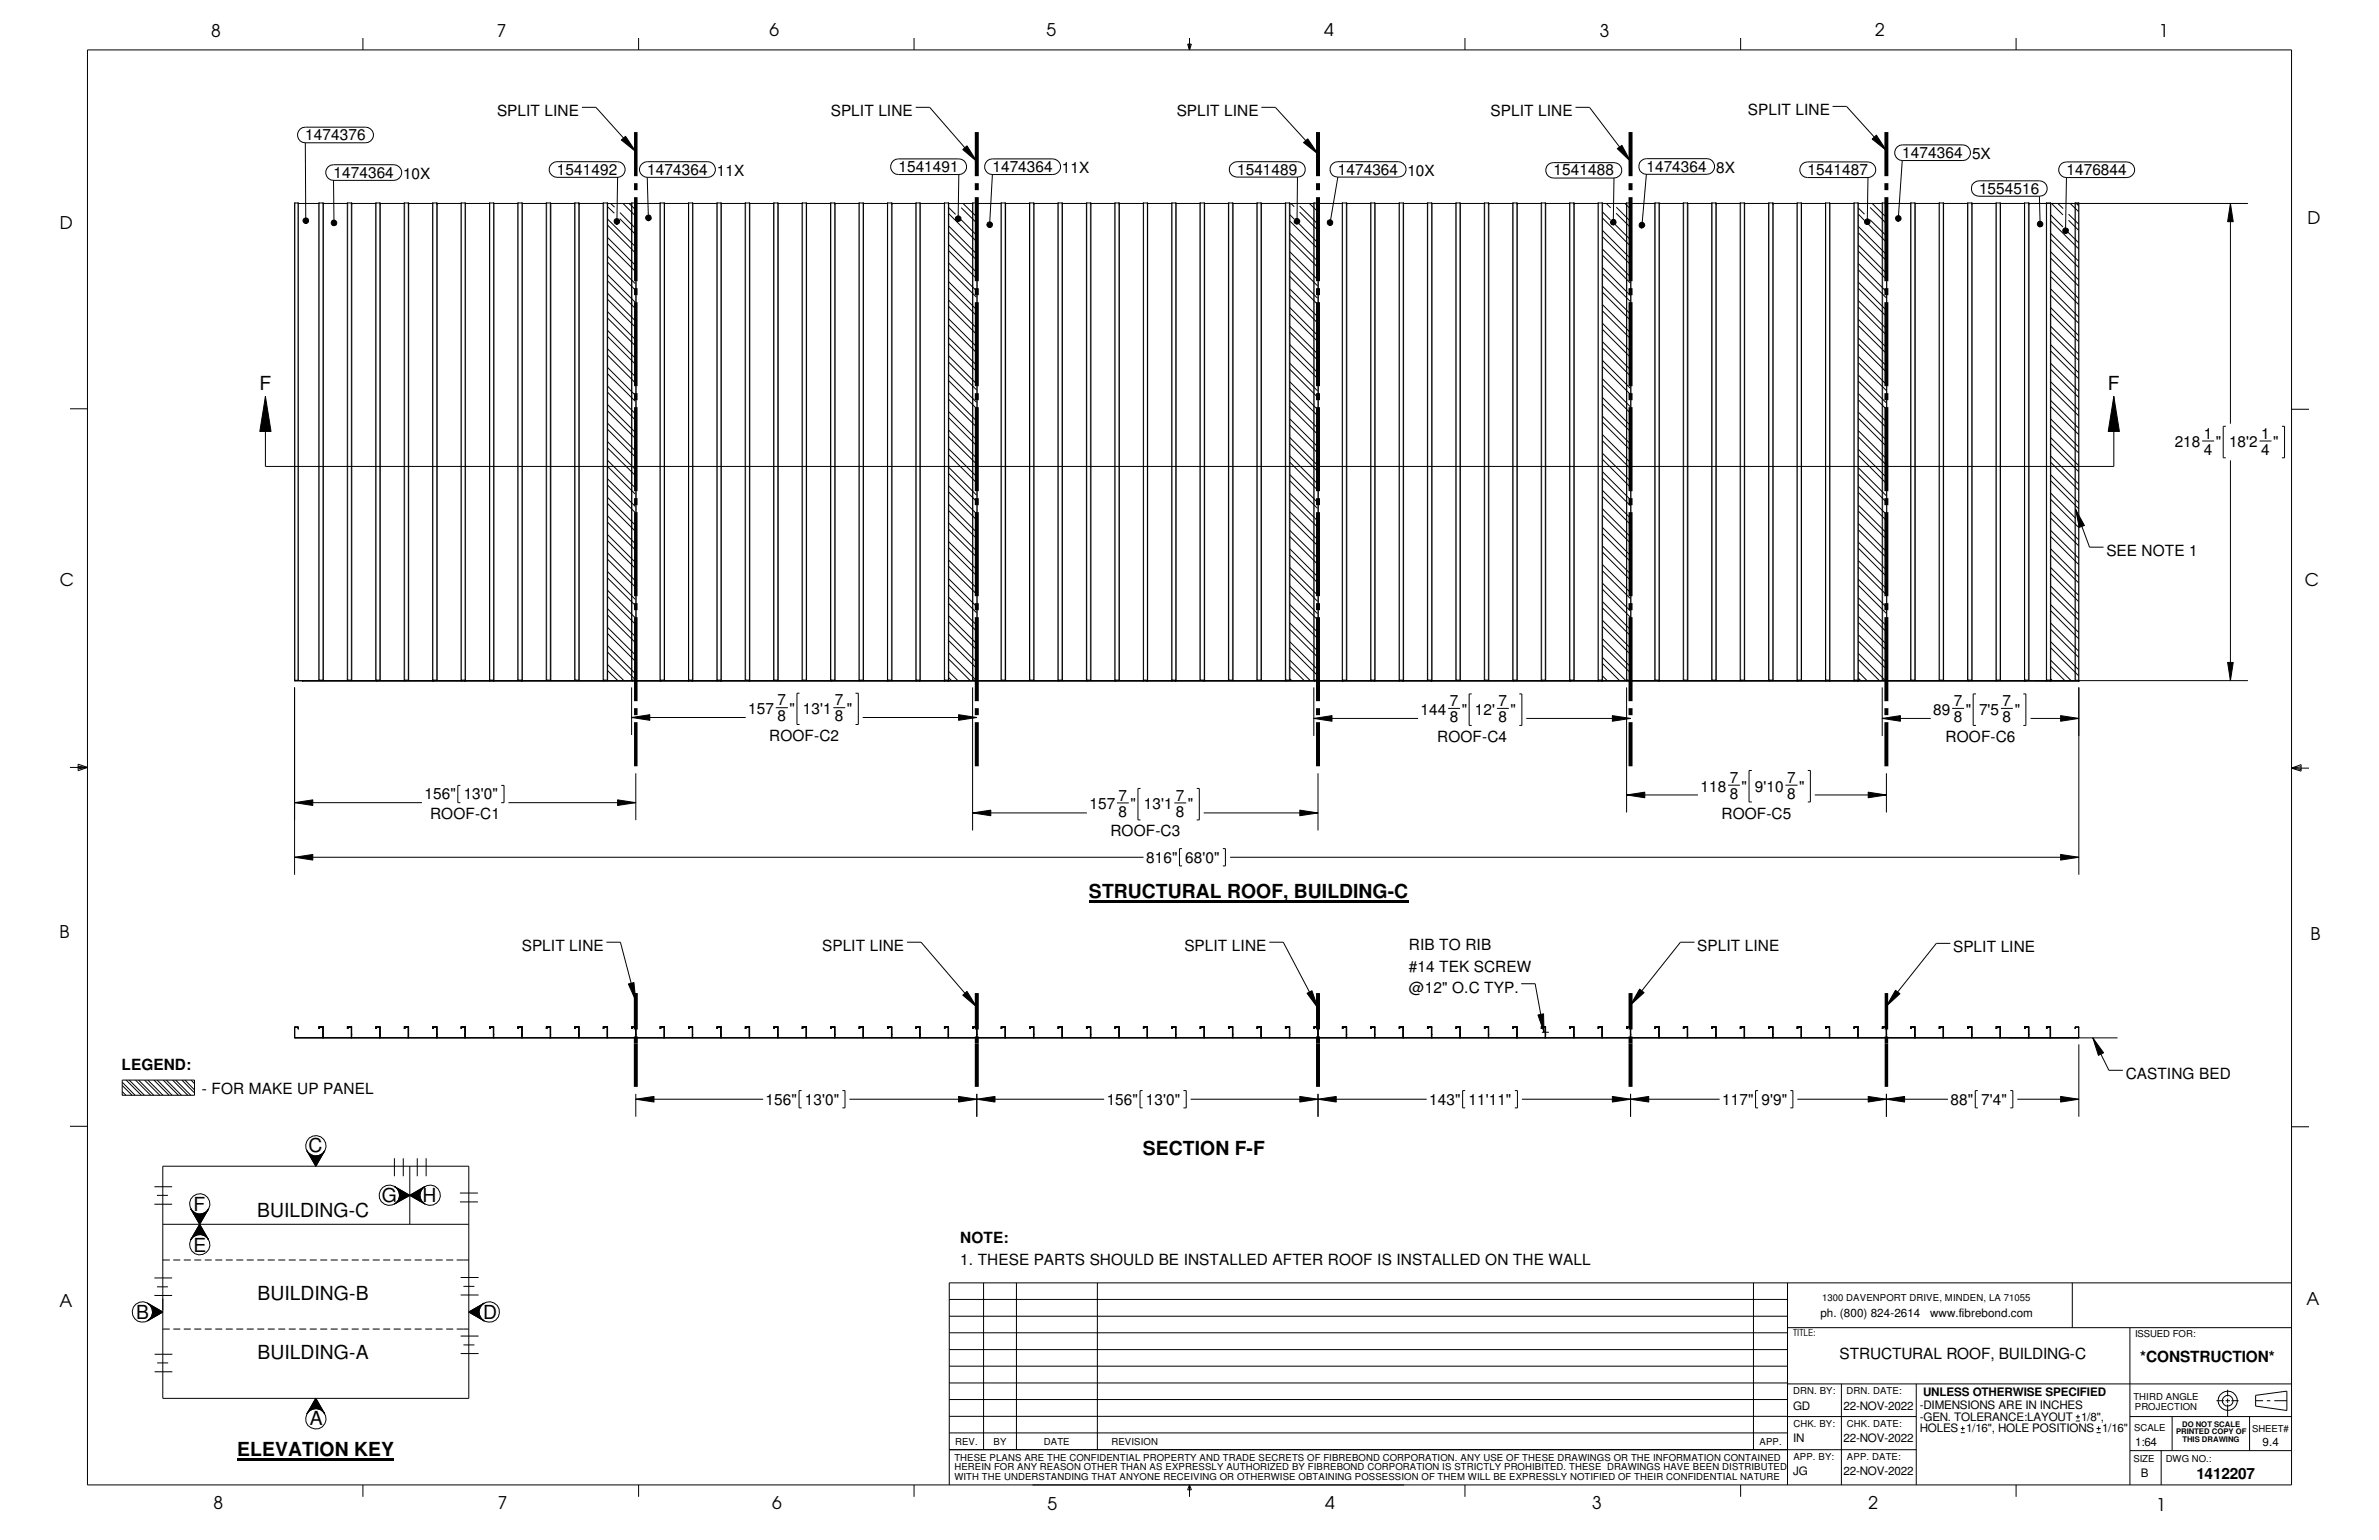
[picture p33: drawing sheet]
<svg xmlns="http://www.w3.org/2000/svg" width="432mm" height="279mm" viewBox="0 0 432 279" stroke-linecap="round" stroke-linejoin="round" font-family="sans-serif">
<defs><g id="words">
<g font-size="3.5">
<text x="47.1" y="70.8">F</text>
<text x="382.6" y="70.8">F</text>
<text x="197.7" y="162.9">STRUCTURAL ROOF, BUILDING-C</text>
<text x="56" y="209.1">C</text>
<text x="207.4" y="209.6">SECTION F-F</text>
<text x="35.1" y="219.8">F</text>
<text x="46.7" y="220.8">BUILDING-C</text>
<text x="69.3" y="218.1">G</text>
<text x="76.7" y="218.1">H</text>
<text x="35.1" y="227.1">E</text>
<text x="24.7" y="239.2">B</text>
<text x="46.7" y="235.8">BUILDING-B</text>
<text x="87.7" y="239.3">D</text>
<text x="46.7" y="246.5">BUILDING-A</text>
<text x="56.2" y="258.5">A</text>
<text x="43.1" y="264.2">ELEVATION KEY</text>
</g>
<g font-size="3.2">
<text x="38.3" y="6.6">8</text>
<text x="90.2" y="6.7">7</text>
<text x="139.7" y="6.5">6</text>
<text x="190" y="6.5">5</text>
<text x="240.4" y="6.6">4</text>
<text x="290.4" y="6.7">3</text>
<text x="340.4" y="6.5">2</text>
<text x="391.8" y="6.7">1</text>
<text x="10.9" y="41.5">D</text>
<text x="418.8" y="40.7">D</text>
<text x="10.8" y="106.3">C</text>
<text x="418.3" y="106.4">C</text>
<text x="10.8" y="170.2">B</text>
<text x="419.4" y="170.6">B</text>
<text x="10.8" y="237.2">A</text>
<text x="418.6" y="236.7">A</text>
<text x="38.8" y="273.8">8</text>
<text x="90.3" y="273.8">7</text>
<text x="140.2" y="273.8">6</text>
<text x="190.1" y="273.9">5</text>
<text x="240.5" y="273.8">4</text>
<text x="289" y="273.9">3</text>
<text x="339.1" y="273.9">2</text>
<text x="391.3" y="274.1">1</text>
</g>
<g font-size="2.8">
<text x="90.2" y="21.1">SPLIT LINE</text>
<text x="150.8" y="21.1">SPLIT LINE</text>
<text x="213.6" y="21.1">SPLIT LINE</text>
<text x="270.6" y="21.1">SPLIT LINE</text>
<text x="317.2" y="20.9">SPLIT LINE</text>
<text x="55.4" y="25.4">1474376</text>
<text x="345.3" y="28.7">1474364</text>
<text x="357.9" y="28.8">5X</text>
<text x="60.5" y="32.2">1474364</text>
<text x="73.2" y="32.4">10X</text>
<text x="101.1" y="31.7">1541492</text>
<text x="117.5" y="31.7">1474364</text>
<text x="130.1" y="31.9">11X</text>
<text x="163.1" y="31.2">1541491</text>
<text x="180.1" y="31.2">1474364</text>
<text x="192.7" y="31.4">11X</text>
<text x="224.5" y="31.7">1541489</text>
<text x="242.8" y="31.7">1474364</text>
<text x="255.4" y="31.9">10X</text>
<text x="282" y="31.8">1541488</text>
<text x="298.8" y="31.2">1474364</text>
<text x="311.5" y="31.3">8X</text>
<text x="328.1" y="31.7">1541487</text>
<text x="359.2" y="35.1">1554516</text>
<text x="375.1" y="31.7">1476844</text>
<text x="394.7" y="81.2">218</text>
<text x="400" y="82.5">4</text>
<text x="400" y="79.6">1</text>
<text x="402.2" y="81.2">&quot;</text>
<text x="404.6" y="81.2">18'2</text>
<text x="410.4" y="82.5">4</text>
<text x="410.4" y="79.6">1</text>
<text x="412.6" y="81.2">&quot;</text>
<text x="382.3" y="100.9">SEE NOTE 1</text>
<text x="135.8" y="129.6">157</text>
<text x="141.1" y="130.9">8</text>
<text x="141.1" y="128">7</text>
<text x="143.3" y="129.6">&quot;</text>
<text x="145.7" y="129.6">13'1</text>
<text x="151.6" y="128">7</text>
<text x="151.6" y="130.9">8</text>
<text x="153.7" y="129.6">&quot;</text>
<text x="257.9" y="129.7">144</text>
<text x="263.1" y="131">8</text>
<text x="263.1" y="128.1">7</text>
<text x="265.3" y="129.7">&quot;</text>
<text x="267.7" y="129.7">12'</text>
<text x="272" y="128.1">7</text>
<text x="272" y="131">8</text>
<text x="274.2" y="129.7">&quot;</text>
<text x="350.9" y="129.7">89</text>
<text x="354.6" y="128.1">7</text>
<text x="354.6" y="131">8</text>
<text x="356.8" y="129.7">&quot;</text>
<text x="359.2" y="129.7">7'5</text>
<text x="363.5" y="131">8</text>
<text x="363.5" y="128.1">7</text>
<text x="365.7" y="129.7">&quot;</text>
<text x="139.6" y="134.5">ROOF-C2</text>
<text x="260.9" y="134.6">ROOF-C4</text>
<text x="353.1" y="134.6">ROOF-C6</text>
<text x="308.7" y="143.6">118</text>
<text x="313.9" y="142">7</text>
<text x="316.1" y="143.6">&quot;</text>
<text x="318.5" y="143.6">9'10</text>
<text x="324.4" y="142">7</text>
<text x="326.6" y="143.6">&quot;</text>
<text x="77" y="145">156&quot;</text>
<text x="78.1" y="148.7">ROOF-C1</text>
<text x="84.2" y="145">13'0&quot;</text>
<text x="197.7" y="146.9">157</text>
<text x="203" y="145.3">7</text>
<text x="203" y="148.2">8</text>
<text x="205.2" y="146.9">&quot; 13'1</text>
<text x="213.4" y="145.3">7</text>
<text x="213.4" y="148.2">8</text>
<text x="215.6" y="146.9">&quot;</text>
<text x="312.5" y="148.5">ROOF-C5</text>
<text x="313.9" y="144.9">8</text>
<text x="324.4" y="144.9">8</text>
<text x="201.5" y="151.8">ROOF-C3</text>
<text x="208" y="156.5">816&quot;</text>
<text x="215.1" y="156.5">68'0&quot;</text>
<text x="94.7" y="172.6">SPLIT LINE</text>
<text x="149.2" y="172.6">SPLIT LINE</text>
<text x="215" y="172.6">SPLIT LINE</text>
<text x="255.7" y="172.4">RIB TO RIB</text>
<text x="308.1" y="172.6">SPLIT LINE</text>
<text x="354.5" y="172.8">SPLIT LINE</text>
<text x="255.7" y="176.3">#14 TEK SCREW</text>
<text x="255.7" y="180.1">@12&quot; O.C TYP.</text>
<text x="22.1" y="194.1">LEGEND:</text>
<text x="385.8" y="195.8">CASTING BED</text>
<text x="36.7" y="198.5">- FOR MAKE UP PANEL</text>
<text x="138.9" y="200.4">156&quot;</text>
<text x="146.1" y="200.4">13'0&quot;</text>
<text x="200.9" y="200.4">156&quot;</text>
<text x="208" y="200.4">13'0&quot;</text>
<text x="259.4" y="200.4">143&quot;</text>
<text x="266.5" y="200.4">11'11&quot;</text>
<text x="312.6" y="200.4">117&quot;</text>
<text x="319.7" y="200.4">9'9&quot;</text>
<text x="354" y="200.4">88&quot;</text>
<text x="359.6" y="200.4">7'4&quot;</text>
<text x="174.3" y="225.6">NOTE:</text>
<text x="174.3" y="229.4">1. THESE PARTS SHOULD BE INSTALLED AFTER ROOF IS INSTALLED ON THE WALL</text>
<text x="333.9" y="246.6">STRUCTURAL ROOF, BUILDING-C</text>
<text x="388.5" y="247.1">*CONSTRUCTION*</text>
<text x="398.7" y="268.4">1412207</text>
</g>
<g font-size="2.1">
<text x="330.4" y="239">ph. (800) 824-2614</text>
<text x="350.4" y="239">www.fibrebond.com</text>
<text x="325.5" y="255.7">GD</text>
<text x="334.6" y="255.7">22-NOV-2022</text>
<text x="348.4" y="255.7">-DIMENSIONS ARE IN INCHES</text>
<text x="348.4" y="257.8">-GEN. TOLERANCE:LAYOUT</text>
<text x="349" y="253.2">UNLESS OTHERWISE SPECIFIED</text>
<text x="377.7" y="257.8">1/8&quot;,</text>
<text x="325.5" y="261.6">IN</text>
<text x="334.6" y="261.6">22-NOV-2022</text>
<text x="348.4" y="259.9">HOLES 1/16&quot;, HOLE POSITIONS 1/16&quot;</text>
<text x="387.6" y="262.4">1:64</text>
<text x="410.7" y="262.4">9.4</text>
<text x="325.5" y="267.6">JG</text>
<text x="334.6" y="267.6">22-NOV-2022</text>
<text x="388.6" y="267.9">B</text>
</g>
<g font-size="1.7">
<text x="330.7" y="236.1">1300 DAVENPORT DRIVE, MINDEN, LA 71055</text>
<text x="325.5" y="242.4">TITLE:</text>
<text x="387.5" y="242.7">ISSUED FOR:</text>
<text x="325.5" y="252.9">DRN. BY:</text>
<text x="335.2" y="252.9">DRN. DATE:</text>
<text x="387.2" y="254">THIRD ANGLE</text>
<text x="387.5" y="255.7">PROJECTION</text>
<text x="173.4" y="262.2">REV.</text>
<text x="180.3" y="262.2">BY</text>
<text x="189.5" y="262.2">DATE</text>
<text x="201.7" y="262.2">REVISION</text>
<text x="319.4" y="262.2">APP.</text>
<text x="325.5" y="258.9">CHK. BY:</text>
<text x="335.2" y="258.9">CHK. DATE:</text>
<text x="387.4" y="259.7">SCALE</text>
<text x="408.8" y="259.8">SHEET#</text>
<text x="173.2" y="268.6">WITH THE UNDERSTANDING THAT ANYONE RECEIVING OR OTHERWISE OBTAINING POSSESSION OF THEM WILL BE EXPRESSLY NOTIFIED OF THEIR CONFIDENTIAL NATURE</text>
<text x="173.2" y="265">THESE PLANS ARE THE CONFIDENTIAL PROPERTY AND TRADE SECRETS OF FIBREBOND CORPORATION. ANY USE OF THESE DRAWINGS OR THE INFORMATION CONTAINED</text>
<text x="173.2" y="266.8">HEREIN FOR ANY REASON OTHER THAN AS EXPRESSLY AUTHORIZED BY FIBREBOND CORPORATION IS STRICTLY PROHIBITED. THESE DRAWINGS HAVE BEEN DISTRIBUTED</text>
<text x="325.5" y="264.9">APP. BY:</text>
<text x="335.2" y="264.8">APP. DATE:</text>
<text x="387.2" y="265.3">SIZE</text>
<text x="393.1" y="265.3">DWG NO.:</text>
</g>
<g font-size="1.4">
<text x="395" y="260.2">PRINTED COPY OF</text>
<text x="396.1" y="258.8">DO NOT SCALE</text>
<text x="396.2" y="261.7">THIS DRAWING</text>
</g>
</g></defs>
<g fill="none" stroke="#000" stroke-width=".18">
<path d="M15.9 9.1h400v260.3h-400zM65.9 6.9v2.2M105.6 19.5h2.6l7.2 8M115.9 6.9v2.2M165.9 6.9v2.2M166.2 19.5h2.5l8.6 9.8M215.6 8h.6l-.3 1.1zM215.7 8l.2 1.1M215.9 6.9v2.2M216 8l-.1 1.1M228.9 19.5h2.6l7.7 8.4M265.9 6.9v2.2"/>
<path d="M286 19.5h2.5l7.5 9.8M315.9 6.9v2.2M332.6 19.3h2.6l7.2 8M365.9 6.9v2.2M54.1 36.9h3.8M54.5 23.4l.4-.2 .5-.1h11a1.42 1.42 0 0 1 1.4 1.4 1.42 1.42 0 0 1-1.4 1.4h-11a1.43 1.43 0 0 1-1.3-.9 1.43 1.43 0 0 1 .4-1.6zM55.2 39.7a.51 .51 0 0 1 .8 .1 .51 .51 0 0 1-.5 .8v-.6v.6l-.2-.1a.51 .51 0 0 1-.1-.8zM55.4 25.9l.1 14.1M58.7 36.9h4.3M59.6 30.2l.4-.2 .5-.1h11a1.42 1.42 0 0 1 1.4 1.4 1.42 1.42 0 0 1-1.4 1.4h-11a1.43 1.43 0 0 1-1.3-.9 1.43 1.43 0 0 1 .4-1.6zM60.5 32.7l.1 7.7M63.8 36.9h.1"/>
<path d="M63.8 36.9h4.4M69 36.9h.1M69 36.9h4.4M74.2 36.9h.1M74.2 36.9h4.3M79.3 36.9h.1M79.3 36.9h4.4M84.5 36.9h4.4M89.6 36.9h4.4M94.8 36.9h4.3M99.9 36.9h4.4M100.2 29.7l.9-.4h11a1.42 1.42 0 0 1 1.4 1.5 1.42 1.42 0 0 1-1.4 1.4h-11a1.41 1.41 0 0 1-1.3-1 1.41 1.41 0 0 1 .4-1.5z"/>
<path d="M105.1 36.9h.1M105.1 36.9h4.4M110.3 36.9h.1M110.3 36.9h4.3M110.3 37.5l1.2 1.2M110.3 39.8l5 4.9M110.8 36.9l.7 .7M111.6 39.8a.52 .52 0 0 1 .8 .2 .52 .52 0 0 1-.4 .7v-.5v.5a.54 .54 0 0 1-.4-.9zM112.1 32.1l-.1 8.1M112.5 39.7l2.8 2.8M112.5 38.6l2.8 2.8M112.8 25.4l.7-.7 1.9 2.8z"/>
<path d="M113.1 36.9l2.2 2.3M114.2 36.9l1.1 1.1M115.4 36.9h.1M115.4 36.9h4.4M116.6 29.7l.9-.4h11a1.42 1.42 0 0 1 1.4 1.5 1.42 1.42 0 0 1-1.4 1.4h-11a1.41 1.41 0 0 1-1.4-1 1.41 1.41 0 0 1 .5-1.5zM117.3 39.2a.51 .51 0 0 1 .9 .1 .51 .51 0 0 1-.5 .7v-.5v.5h-.2a.51 .51 0 0 1-.2-.8zM117.5 32.1l.2 7.4M120.6 36.9h.1M120.6 36.9h4.4M125.7 36.9h4.4M130.9 36.9h4.4M136.1 36.9h4.3"/>
<path d="M141.2 36.9h4.4M146.4 36.9h.1M146.4 36.9h4.3M151.6 36.9h.1M151.6 36.9h4.3M156.7 36.9h.1M156.7 36.9h4.4M161.9 36.9h.1M161.9 36.9h4.3M162.1 29.2l.5-.3 .5-.1h10.9a1.42 1.42 0 0 1 1.4 1.4 1.42 1.42 0 0 1-1.4 1.5h-10.9a1.43 1.43 0 0 1-1.4-1 1.43 1.43 0 0 1 .4-1.5zM167 36.9h4.4M172.2 36.9h4.3"/>
<path d="M172.2 38.8l5 5M172.2 37.7l1.2 1.2M173.4 39.5a.51 .51 0 0 1 .9-.1 .51 .51 0 0 1-.4 .8v-.5v.5a.51 .51 0 0 1-.5-.7zM174 31.6l-.1 8.1M174.2 39.7l3 3M174.5 37.7l2.7 2.7M174.8 27.1l.7-.6 1.8 2.8zM174.8 36.9l2.4 2.4M177 36.9l.2 .2M177.3 36.9h4.4M179.2 29.2l.4-.3 .5-.1h11a1.42 1.42 0 0 1 1.4 1.4 1.42 1.42 0 0 1-1.4 1.5h-11a1.43 1.43 0 0 1-1.3-1 1.43 1.43 0 0 1 .4-1.5zM180.1 31.6l-.5 9.2"/>
<path d="M182.5 36.9h4.4M187.7 36.9h.1M187.7 36.9h4.3M192.8 36.9h.1M192.8 36.9h4.4M198 36.9h.1M198 36.9h4.4M203.2 36.9h.1M203.2 36.9h4.3M208.3 36.9h4.4M213.4 36.9h4.4M218.6 36.9h4.4"/>
<path d="M223.3 30l.8-.6 .4-.1h11a1.4 1.4 0 0 1 1.4 1.4 1.4 1.4 0 0 1-1.4 1.4h-11a1.4 1.4 0 0 1-1.2-2.1zM223.8 36.9h4.3M228.9 36.9h.1M228.9 36.9h4.4M234.1 36.9h.1M234.1 36.9h4.4M234.1 38.9l.8 .9M234.3 36.9l.6 .6M235 39.8a.51 .51 0 0 1 .9 .1 .51 .51 0 0 1-.5 .7v-.5v.5a.48 .48 0 0 1-.5-.3 .48 .48 0 0 1 .1-.5zM235.5 32.1l-.1 8M235.9 38.5l3.2 3.2M235.9 37.4l3.2 3.2"/>
<path d="M236.6 25.9l.8-.7 1.8 2.7zM237.7 36.9l1.4 1.5M238.8 36.9l.3 .4M239.3 36.9h.1M239.3 36.9h4.3M241.9 29.7l.4-.3 .5-.1h11a1.4 1.4 0 0 1 1.4 1.4 1.4 1.4 0 0 1-1.4 1.4h-11a1.39 1.39 0 0 1-1.3-.9 1.39 1.39 0 0 1 .4-1.5zM242.8 32.1l-1.4 8.3M244.4 36.9h.1M244.4 36.9h4.4M249.6 36.9h4.4M254.7 36.9h4.4M259.9 36.9h4.3"/>
<path d="M265 36.9h4.4M270.2 36.9h.1M270.2 36.9h4.4M275.4 36.9h.1M275.4 36.9h4.3M280.5 36.9h.1M280.5 36.9h4.4M281.1 29.8l.8-.3h11a1.4 1.4 0 0 1 1.5 1.4 1.4 1.4 0 0 1-1.5 1.4h-11a1.42 1.42 0 0 1-1.3-.9 1.42 1.42 0 0 1 .5-1.6zM285.7 36.9h.1M285.7 36.9h4.4M290.8 36.9h4.4M290.9 39.6l5 5"/>
<path d="M290.9 38.5l1.4 1.4M291.5 36.9l.9 .8M292.5 40a.49 .49 0 0 1 .8 .1 .49 .49 0 0 1-.5 .7v-.5v.5a.48 .48 0 0 1-.4-.3 .48 .48 0 0 1 .1-.5zM292.9 32.3l-.1 8M293.3 38.7l2.6 2.5M293.4 37.6l2.5 2.5M293.5 27l.9-.6 1.6 2.9zM294.9 36.9l1 1M296 36.9h4.4M297.9 29.1l.9-.3h11a1.42 1.42 0 0 1 1.4 1.4 1.42 1.42 0 0 1-1.4 1.4h-11a1.41 1.41 0 0 1-1.3-.9 1.41 1.41 0 0 1 .4-1.6zM298.8 31.6l-.8 9.3M301.2 36.9h4.3"/>
<path d="M306.3 36.9h4.4M311.5 36.9h.1M311.5 36.9h4.3M316.7 36.9h.1M316.7 36.9h4.3M321.8 36.9h.1M321.8 36.9h4.4M327 36.9h.1M327 36.9h4.3M327.2 29.7l.4-.2 .5-.1h10.9a1.42 1.42 0 0 1 1.5 1.4 1.42 1.42 0 0 1-1.5 1.4h-10.9a1.43 1.43 0 0 1-1.3-.9 1.43 1.43 0 0 1 .4-1.6zM332.1 36.9h4.4M337.3 36.9h4.3"/>
<path d="M337.3 38.9l1.1 1.1M337.3 37.8l1.1 1.1M339 32.2l-.1 8M339.4 37.6l2.9 2.9M339.4 39.9l2.9 2.9M339.8 25.2l.8-.7 1.8 2.8zM339.8 36.9l2.5 2.5M342.1 36.9l.2 .3M342.4 36.9h4.4M344.2 39.2a.51 .51 0 0 1 .8 .3 .51 .51 0 0 1-.5 .6l.1-.5-.1 .5a.52 .52 0 0 1-.4-.3 .52 .52 0 0 1 .1-.6zM344.4 26.6l.9-.3h11a1.42 1.42 0 0 1 1.4 1.4 1.42 1.42 0 0 1-1.4 1.4h-11a1.43 1.43 0 0 1-1.3-.9 1.43 1.43 0 0 1 .4-1.6zM345.3 29.1l-.7 10.5"/>
<path d="M347.6 36.9h4.4M352.8 36.9h.1M352.8 36.9h4.3M357.9 36.9h.1M357.9 36.9h4.4M358 33.5l.7-.6 .5-.1h11a1.4 1.4 0 0 1 1.4 1.4 1.4 1.4 0 0 1-1.4 1.4h-11a1.4 1.4 0 0 1-1.2-2.1zM363.1 36.9h.1M363.1 36.9h4.4M368.3 36.9h.1M368.3 36.9h39.7M370.2 35.6l.1 5M372.2 39l2.2 2.2"/>
<path d="M372.4 36.9l2 2.1M373.5 36.9l1 .9M374.1 29.7l.5-.2 .5-.1h10.9a1.42 1.42 0 0 1 1.5 1.4 1.42 1.42 0 0 1-1.5 1.4h-10.9a1.43 1.43 0 0 1-1.4-.9 1.43 1.43 0 0 1 .4-1.6zM375.1 32.2l-.2 9.7M375.5 40l1.8 1.8M375.5 38.9l1.8 1.7M375.8 36.9l1.5 1.5M376.9 36.9l.4 .4M404.8 36.9l.5 3.3h-1zM404.8 36.9v40M60.2 40.1a.51 .51 0 0 1 .9 .1 .51 .51 0 0 1-.5 .7v-.5v.5h-.1a.54 .54 0 0 1-.3-.8zM110.3 47.6l5 5"/>
<path d="M110.3 57.7l5 5M110.3 54.3l5 5.1M110.3 51l5 5M110.3 44.2l5 5M110.3 40.9l5 5M110.3 59.9l5 5.1M110.3 56.6l5 5M110.3 53.2l5 5M110.3 49.8l5 5.1M110.3 46.5l5 5M110.3 43.1l5 5M172.2 59l5 5"/>
<path d="M172.2 55.6l5 5.1M172.2 52.2l5 5.1M172.2 48.9l5 5M172.2 45.5l5 5M172.2 42.2l5 5M172.2 57.9l5 5M172.2 54.5l5 5M172.2 51.1l5 5.1M172.2 47.8l5 5M172.2 44.4l5 5M172.2 41l5 5.1M179.3 40.4a.52 .52 0 0 1 .8 .2 .52 .52 0 0 1-.5 .7v-.5v.5l-.2-.1a.53 .53 0 0 1-.1-.8z"/>
<path d="M234.1 50.2l5 5M234.1 56.9l5 5M234.1 53.6l5 5M234.1 46.8l5 5.1M234.1 43.4l5 5.1M234.1 40.1l5 5M234.1 59.2l5 5M234.1 55.8l5 5M234.1 52.4l5 5M234.1 49.1l5 5M234.1 45.7l5 5M234.1 42.3l5 5"/>
<path d="M235.3 40.1l3.8 3.9M241 40.1a.51 .51 0 0 1 .8 .1 .51 .51 0 0 1-.5 .7l.1-.5-.1 .5a.55 .55 0 0 1-.3-.8zM290.9 59.8l5 5M290.9 56.4l5 5M290.9 53l5 5.1M290.9 49.7l5 5M290.9 46.3l5 5M290.9 43l5 5M290.9 58.7l5 5M290.9 55.3l5 5M290.9 51.9l5 5M290.9 48.6l5 5"/>
<path d="M290.9 45.2l5 5M290.9 41.8l5 5.1M292.7 40.3l3.2 3.2M297.6 40.6a.52 .52 0 0 1 .9 0 .52 .52 0 0 1-.6 .8l.1-.5-.1 .5a.5 .5 0 0 1-.3-.8zM337.3 59.1l5 5M337.3 55.7l5 5M337.3 52.3l5 5.1M337.3 49l5 5M337.3 45.6l5 5M337.3 42.2l5 5M337.3 58l5 5M337.3 54.6l5 5"/>
<path d="M337.3 51.2l5 5.1M337.3 47.8l5 5.1M337.3 44.5l5 5M337.3 41.1l5 5M338.5 40a.51 .51 0 0 1 .8-.1 .51 .51 0 0 1-.4 .8v-.5v.5a.48 .48 0 0 1-.4-.2 .48 .48 0 0 1 0-.5zM338.7 40.2l3.6 3.7M369.9 40.3a.51 .51 0 0 1 .8 .1 .51 .51 0 0 1-.4 .7v-.5v.5h-.2a.54 .54 0 0 1-.2-.8zM372.2 56.9l5.1 5.1M372.2 53.6l5.1 5M372.2 50.2l5.1 5M372.2 46.9l5.1 5M372.2 43.5l5.1 5"/>
<path d="M372.2 40.1l5.1 5M372.2 59.2l5.1 5M372.2 55.8l5.1 5.1M372.2 52.5l5.1 5M372.2 49.1l5.1 5M372.2 45.7l5.1 5.1M372.2 42.4l5.1 5M374.6 41.5a.52 .52 0 0 1 .8 .2 .52 .52 0 0 1-.5 .7v-.5v.5l-.2-.1a.51 .51 0 0 1-.1-.8zM375.1 41.9l2.2 2.1M12.7 74.2h3.2M48.2 71.9l1 6.4h-2zM48.2 71.9v12.7h335.5v-12.7"/>
<path d="M110.3 77.9l5 5M110.3 74.5l5 5M110.3 71.2l5 5M110.3 67.8l5 5M110.3 64.4l5 5.1M110.3 61l5 5.1M110.3 76.8l5 5M110.3 73.4l5 5M110.3 70.1l5 5M110.3 66.7l5 5M110.3 63.3l5 5M172.2 69.1l5 5"/>
<path d="M172.2 79.2l5 5M172.2 75.8l5 5.1M172.2 72.5l5 5M172.2 65.7l5 5M172.2 62.4l5 5M172.2 78.1l5 5M172.2 74.7l5 5M172.2 71.3l5 5.1M172.2 68l5 5M172.2 64.6l5 5M172.2 61.3l5 5M234.1 77.1l5 5.1"/>
<path d="M234.1 73.7l5 5.1M234.1 70.4l5 5M234.1 67l5 5.1M234.1 63.7l5 5M234.1 60.3l5 5M234.1 79.4l5 5M234.1 76l5 5M234.1 72.6l5 5M234.1 69.3l5 5M234.1 65.9l5 5M234.1 62.5l5 5.1M290.9 76.6l5 5.1"/>
<path d="M290.9 73.3l5 5M290.9 69.9l5 5M290.9 66.5l5 5M290.9 63.2l5 5M290.9 78.9l5 5M290.9 75.5l5 5M290.9 72.1l5 5.1M290.9 68.7l5 5.1M290.9 65.4l5 5M290.9 62l5 5.1M337.3 79.3l5 5M337.3 75.9l5 5"/>
<path d="M337.3 72.6l5 5M337.3 69.2l5 5M337.3 65.8l5 5M337.3 62.4l5 5.1M337.3 78.1l5 5.1M337.3 74.8l5 5M337.3 71.4l5 5.1M337.3 68.1l5 5M337.3 64.7l5 5M337.3 61.3l5 5M372.2 77.2l5.1 5M372.2 73.8l5.1 5"/>
<path d="M372.2 70.4l5.1 5M372.2 67.1l5.1 5M372.2 63.7l5.1 5M372.2 60.3l5.1 5.1M372.2 79.4l5.1 5.1M372.2 76l5.1 5.1M372.2 72.7l5.1 5M372.2 69.3l5.1 5M372.2 66l5.1 5M372.2 62.6l5.1 5M383.7 71.9l1 6.4h-2zM404 77.3h-.5v5.8h.5"/>
<path d="M414.2 77.3h.5v5.8h-.5M415.9 74.3h3.2M110.3 98.1l5 5M110.3 94.7l5 5.1M110.3 91.4l5 5M110.3 88l5 5M110.3 84.6l5 5.1M110.3 81.3l5 5M110.3 97l5 5M110.3 93.6l5 5M110.3 90.3l5 5M110.3 86.9l5 5"/>
<path d="M110.3 83.5l5 5M110.3 80.1l5 5.1M172.2 99.4l5 5M172.2 96.1l5 4.9M172.2 92.7l5 5M172.2 89.3l5 5M172.2 85.9l5 5.1M172.2 82.5l5 5.1M172.2 98.3l5 5M172.2 94.9l5 5M172.2 91.5l5 5.1M172.2 88.2l5 5"/>
<path d="M172.2 84.8l5 5M172.2 81.4l5 5M234.1 97.3l5 5.1M234.1 94l5 5M234.1 90.6l5 5M234.1 87.2l5 5M234.1 83.9l5 5M234.1 80.5l5 5M234.1 99.6l5 5M234.1 96.2l5 5M234.1 92.8l5 5.1M234.1 89.5l5 5"/>
<path d="M234.1 86.1l5 5M234.1 82.7l5 5.1M290.9 96.8l5 5.1M290.9 93.5l5 5M290.9 90.1l5 5M290.9 86.7l5 5M290.9 83.4l5 5M290.9 80l5 5M290.9 99.1l5 5M290.9 95.7l5 5.1M290.9 92.3l5 5.1M290.9 89l5 5"/>
<path d="M290.9 85.6l5 5M290.9 82.3l5 4.9M337.3 99.5l5 5M337.3 96.1l5 5M337.3 92.8l5 5M337.3 89.4l5 5M337.3 86l5 5.1M337.3 82.6l5 5.1M337.3 98.4l5 5M337.3 95l5 5M337.3 91.7l5 4.9M337.3 88.3l5 5"/>
<path d="M337.3 84.9l5 5M337.3 81.5l5 5.1M372.2 97.4l5.1 5M372.2 94l5.1 5M372.2 90.6l5.1 5.1M372.2 87.2l5.1 5.1M372.2 83.9l5.1 5M372.2 80.5l5.1 5.1M372.2 99.6l5.1 5M372.2 96.3l5.1 5M372.2 92.9l5.1 5M372.2 89.5l4.6 4.6"/>
<path d="M372.2 86.1l5.1 5.1M372.2 82.8l5.1 5M376.7 92.4l1.6 2.9-.9 .4zM376.7 92.4l2.6 6.9h2.5M399.7 80h2.2M404.8 83.5v40M410.1 80h2.2M110.3 118.3l5 5M110.3 114.9l5 5.1M110.3 111.6l5 5M110.3 108.2l5 5M110.3 104.9l5 5"/>
<path d="M110.3 101.5l5 5M110.3 117.2l5 5M110.3 113.8l5 5M110.3 110.4l5 5.1M110.3 107.1l5 5M110.3 103.7l5 5.1M110.3 100.3l5 5.1M172.2 118.5l5 4.9M172.2 119.6l3.9 3.9M172.2 116.2l5 5M172.2 112.9l5 5M172.2 109.5l5 5"/>
<path d="M172.2 106.1l5 5.1M172.2 102.8l5 5M172.2 115.1l5 5M172.2 111.8l5 5M172.2 108.4l5 5M172.2 105l5 5M172.2 101.6l5 5.1M234.1 117.5l5 5.1M234.1 114.2l5 5M234.1 110.8l5 5M234.1 107.4l5 5M234.1 104.1l5 5"/>
<path d="M234.1 100.7l5 5M234.1 119.8l3.7 3.7M234.1 116.4l5 5.1M234.1 113l5 5.1M234.1 109.7l5 5M234.1 106.3l5 5M234.1 103l5 4.9M290.9 117.1l5 4.9M290.9 113.7l5 5M290.9 110.3l5 5M290.9 106.9l5 5.1M290.9 103.6l5 5"/>
<path d="M290.9 100.2l5 5M290.9 119.3l4.2 4.2M290.9 115.9l5 5M290.9 112.6l5 5M290.9 109.2l5 5M290.9 105.8l5 5M290.9 102.4l5 5.1M337.3 119.7l3.8 3.8M337.3 116.3l5 5.1M337.3 112.9l5 5.1M337.3 109.6l5 5M337.3 106.2l5 5.1"/>
<path d="M337.3 102.9l5 5M337.3 118.6l4.9 4.9M337.3 115.2l5 5M337.3 111.8l5 5M337.3 108.5l5 5M337.3 105.1l5 5M337.3 101.7l5 5.1M372.2 117.6l5.1 5M372.2 114.2l5.1 5.1M372.2 110.8l5.1 5.1M372.2 107.5l5.1 5M372.2 104.1l5.1 5"/>
<path d="M372.2 100.8l5.1 4.9M372.2 119.8l3.7 3.7M372.2 116.5l5.1 5M372.2 113.1l5.1 5M372.2 109.7l5.1 5M372.2 106.3l5.1 5.1M372.2 103l5.1 5M12.7 139.2h3.2M14.2 138.6l1.7 .6-1.7 .6zM14.2 139l1.7 .2M15.9 139.2l-1.7 .3M53.5 123.4h.7"/>
<path d="M53.5 124.7v34M53.5 123.4l354.5 .1M54.1 123.4v-86.6h-.6v86.7h323.8M54.9 123.5l322.5 .1M58.6 123.4v.1M58.7 123.4h-.8v-86.6h.8v86.7M63.8 123.4v.1M63.8 123.4h-.8v-86.6h.8v86.7M68.3 123.4h.1M68.9 123.4v.1M69 123.4v.1M69 123.4h-.8v-86.6h.8v86.7"/>
<path d="M73.5 123.4h.1M74.1 123.4v.1M74.2 123.4h-.8v-86.6h.8v86.7M78.6 123.4h.1M78.7 123.4h.1M79.2 123.4v.1M79.3 123.4v.1M79.3 123.4h-.8v-86.6h.8v86.7M83.7 123.4h.1M84.4 123.4h.1M84.4 123.4v.1M84.5 123.4h-.8v-86.6h.8v86.7"/>
<path d="M88.9 123.4h.1M89.5 123.4h.1M89.5 123.4v.1M89.6 123.4h.1M89.6 123.4v.1M89.6 123.4h-.7v-86.6h.7v86.7M94.7 123.4h.1M94.7 123.4v.1M94.8 123.4h-.8v-86.6h.8v86.7M99.9 123.4v.1M99.9 123.4h-.8v-86.6h.8v86.7M105 123.4v.1"/>
<path d="M105.1 123.4h-.8v-86.6h.8v86.7M109.6 123.4h.1M110.2 123.4v.1M110.3 123.4h-.8v-86.6h.8v86.7M110.3 121.7l1.8 1.8M110.3 120.6l2.9 2.9M114.6 130.2l3.3-.5v1zM114.6 124.7v8.6M114.6 130.2h20.7M114.8 123.4h.1M115.4 123.4v.1M115.4 123.4h-.8v-86.6h.8v86.7"/>
<path d="M119.8 123.4h.1M119.9 123.4h.1M120.5 123.4v.1M120.6 123.4v.1M120.6 123.4h-.8v-86.6h.8v86.7M125 123.4h.1M125.6 123.4h.1M125.6 123.4v.1M125.7 123.4h.1M125.7 123.4v.1M125.7 123.4h-.7v-86.6h.7v86.7M130.2 123.4h.1"/>
<path d="M130.8 123.4h.1M130.8 123.4v.1M130.9 123.4h.1M130.9 123.4v.1M130.9 123.4h-.8v-86.6h.8v86.7M136 123.4h.1M136 123.4v.1M136.1 123.4h-.8v-86.6h.8l-.1 86.7M140.8 128.4h2.2M141.1 123.4v.1M141.2 123.4v.1M141.2 123.4h-.8v-86.6h.8v86.7"/>
<path d="M145.1 125.8h-.4v5.6h.4M146.3 123.4v.1M146.4 123.4h-.8v-86.6h.8v86.7M150.9 123.4h.1M151.3 128.4h2.1M151.5 123.4v.1M151.6 123.4h-.9v-86.6h.9v86.7M155.3 125.8h.5v5.6h-.5M156 123.4h.1M156.6 130.2h20.7M156.6 123.4v.1M156.7 123.4v.1"/>
<path d="M156.7 123.4h-.8v-86.6h.8v86.7M161.1 123.4h.1M161.2 123.4h.1M161.8 123.4v.1M161.9 123.4h-.8v-86.6h.8v86.7M166.3 123.4h.1M166.9 123.4h.1M166.9 123.4v.1M167 123.4h.1M167 123.4h-.8v-86.6h.8v86.7M171.4 123.4h.1M172.1 123.4h.1"/>
<path d="M172.1 123.4v.1M172.2 123.4h-.8v-86.6h.8v86.7M172.2 123l.5 .5M172.2 121.8l1.7 1.7M174 129.7l3.3 .5-3.3 .5zM176.5 124.7v26M177.2 123.4h.1M177.3 123.4h.1M177.3 123.4v.1M177.3 123.4h-.8v-86.6h.8v86.7M182.4 123.4v.1M182.5 123.4v.1"/>
<path d="M182.5 123.4h-.8v-86.6h.8v86.7M187.6 123.4v.1M187.7 123.4h-.8v-86.6h.8v86.7M192.2 123.4h.1M192.7 123.4v.1M192.8 123.4v.1M192.8 123.4h-.8v-86.6h.8v86.7M197.3 123.4h.1M197.9 123.4v.1M198 123.4v.1M198 123.4h-.8v-86.6h.8v86.7M202.4 123.4h.1"/>
<path d="M202.5 123.4h.1M203.1 123.4v.1M203.2 123.4h-.8v-86.6h.8v86.7M207.6 123.4h.1M208.2 123.4h.1M208.2 123.4v.1M208.3 123.4h-.8v-86.6h.8v86.7M212.7 123.4h.1M213.4 123.4h.1M213.4 123.4v.1M213.4 123.4h-.7v-86.6h.7v86.7M218.5 123.4h.1"/>
<path d="M218.5 123.4v.1M218.6 123.4h.1M218.6 123.4v.1M218.6 123.4h-.8v-86.6h.8v86.7M223.7 123.4v.1M223.8 123.4h-.8v-86.6h.8v86.7M228.9 123.4v.1M228.9 123.4h-.8v-86.6h.8v86.7M233.4 123.4h.1M234 123.4v.1M234.1 123.4v.1M234.1 123.4h-.8v-86.6h.8v86.7"/>
<path d="M234.1 120.9l2.6 2.6M234.1 123.1l.4 .4M238.5 130.3l3.3-.5v1.1zM238.5 124.7v8.8M238.5 130.3h18.9M238.6 123.4h.1M239.2 123.4v.1M239.3 123.4h-.8v-86.6h.8v86.7M243.7 123.4h.1M243.8 123.4h.1M244.3 123.4v.1M244.4 123.4v.1"/>
<path d="M244.4 123.4h-.8v-86.6h.8v86.7M248.8 123.4h.1M249.5 123.4h.1M249.5 123.4v.1M249.6 123.4h-.8v-86.6h.8v86.7M254 123.4h.1M254.6 123.4h.1M254.6 123.4v.1M254.7 123.4h.1M254.7 123.4v.1M254.7 123.4h-.7v-86.6h.7v86.7M259.8 123.4h.1"/>
<path d="M259.8 123.4v.1M259.9 123.4h-.8v-86.6h.8v86.7M262.8 128.5h2.2M265 123.4v.1M265 123.4h-.8v-86.6h.8v86.7M267.1 125.9h-.4v5.7h.4M270.1 123.4v.1M270.2 123.4v.1M270.2 123.4h-.8v-86.6h.8v86.7M271.7 128.5h2.2M274.7 123.4h.1M275.3 123.4v.1"/>
<path d="M275.4 123.4h-.8v-86.6h.8v86.7M275.8 125.9h.4v5.7h-.4M277 130.3h19M279.9 123.4h.1M280.5 123.4v.1M280.5 123.4h-.8v-86.6h.8v86.7M284.9 123.4h.1M285 123.4h.1M285.6 123.4v.1M285.7 123.4h-.8v-86.6h.8v86.7M290.1 123.4h.7M290.1 123.4v-86.6h.7v86.7"/>
<path d="M290.1 123.4h.1M290.7 123.4h.1M290.7 123.4v.1M290.8 123.4h.1M290.8 123.4v.1M290.9 120.4l3.1 3.1M290.9 122.6l.8 .9M292.7 129.8l3.3 .5-3.3 .6zM295.2 124.7v22.7M295.3 123.4h.1M295.9 123.4h.1M295.9 123.4v.1"/>
<path d="M296 123.4h.1M296 123.4v.1M296 123.4h-.8v-86.6h.8v86.7M301.1 123.4h.1M301.1 123.4v.1M301.2 123.4h-.8v-86.6h.8v86.7M306.2 123.4v.1M306.3 123.4v.1M306.3 123.4h-.8v-86.6h.8v86.7M311.4 123.4v.1M311.5 123.4h-.8v-86.6h.8v86.7M316 123.4h.1"/>
<path d="M316.6 123.4v.1M316.7 123.4h-.9v-86.6h.9v86.7M318 139.8h-.5v5.7h.5M321.1 123.4h.1M321.7 123.4v.1M321.8 123.4v.1M321.8 123.4h-.8v-86.6h.8v86.7M326.2 123.4h.1M326.3 123.4h.1M326.9 123.4v.1M327 123.4h-.8v-86.6h.8v86.7M328.1 139.8h.5v5.7h-.5"/>
<path d="M331.4 123.4h.1M332 123.4h.1M332 123.4v.1M332.1 123.4h.1M332.1 123.4v.1M332.1 123.4h-.8v-86.6h.8v86.7M336.5 123.4h.1M337.2 123.4h.1M337.2 123.4v.1M337.3 123.4h-.8v-86.6h.8v86.7M337.3 123.1l.4 .4M337.3 121.9l1.6 1.6"/>
<path d="M341.6 130.3l3.3-.5v1.1zM341.6 124.7v8.8M341.6 130.3h8.8M342.3 123.4h.1M342.3 123.4v.1M342.4 123.4h.1M342.4 123.4v.1M342.4 123.4h-.8v-86.6h.8v86.7M347.5 123.4v.1M347.6 123.4h-.8v-86.6h.8v86.7M352.7 123.4v.1M352.8 123.4h-.8v-86.6h.8v86.7"/>
<path d="M354.3 128.5h2.2M357.3 123.4h.1M357.8 123.4v.1M357.9 123.4v.1M357.9 123.4h-.8v-86.6h.8v86.7M358.6 125.9h-.5v5.7h.5M362.4 123.4h.1M363 123.4v.1M363.1 123.4v.1M363.1 123.4h-.8v-86.6h.8v86.7M363.2 128.5h2.1M367.2 125.9h.5v5.7h-.5"/>
<path d="M367.5 123.4h.1M367.6 123.4h.1M368.2 123.4v.1M368.3 123.4h-.8v-86.6h.8v86.7M368.6 130.3h8.7M371.5 123.4h.1M372.1 123.4h.1M372.1 123.4v.1M372.2 123.4h-.8v-86.6h.8v86.7M372.2 120.9l2.6 2.6M372.2 123.2l.3 .3M374 129.8l3.3 .5-3.3 .6z"/>
<path d="M377.3 123.4h.1M377.3 123.4v.1M377.3 123.4h-.7v-86.6h.7v86.8M377.3 124.7v34M404.3 120.2h1l-.5 3.3zM415.9 139.4l1.8 .2M415.9 139.4l1.8-.7v1.2zM415.9 139.4h3.2M417.7 139.1l-1.8 .3M53.5 145.6l3.3-.5v1zM53.5 155.5l3.3-.5v1zM53.5 145.6h23.1"/>
<path d="M53.5 155.5h154.1M83.6 142.5h-.5v3.1h.5M91 142.5h.5v3.1h-.5M92.3 145.6h23.1M112.1 145.1l3.3 .5-3.3 .5zM115.4 140.3v8.5M176.5 147.5l3.3-.5v1zM176.5 147.5h20.8M202.7 145.7h2.2M207 143h-.5v5.8h.5M213.1 145.7h2.2M214.5 154h-.4v3.1h.4"/>
<path d="M217.2 143h.5v5.8h-.5M218.5 147.5h20.7M222 154h.4v3.1h-.4M223.3 155.5h154M235.9 147l3.3 .5-3.3 .5zM239.2 140.3v10.4M295.2 144.2l3.3-.5v1zM295.2 144.2h13M313.6 142.5h2.2M324.1 142.5h2.2M329.4 144.2h13M339.1 143.7l3.3 .5-3.3 .5z"/>
<path d="M342.4 140.3v7.1M374 155l3.3 .5-3.3 .5zM110.1 170.9h2.5l2.8 10.7M114 178.5l1.1-.2 .3 3.3zM164.6 170.9h2.6l10.1 11.8M230.4 170.9h2.5l6.3 12M276.1 178.5h2.5l1.6 8.8M297.6 179.5l.8 .6-2.4 2.2zM307.6 170.9h-2.6l-9 11.4M344 179.7l.8 .6-2.4 2.2zM354 171.2h-2.5l-9.1 11.3M22.2 196h13.1v2.7h-13.1z"/>
<path d="M22.2 198.6l.1 .1M22.2 196.9l1.8 1.8M22.2 198l.7 .7M22.2 196.3l2.3 2.4M22.9 196l2.8 2.7M23.5 196l2.7 2.7M24.6 196l2.7 2.7M25.1 196l2.8 2.7M26.2 196l2.8 2.7M26.8 196l2.8 2.7M27.9 196l2.8 2.7M28.5 196l2.7 2.7"/>
<path d="M29.6 196l2.8 2.7M30.2 196l2.7 2.7M31.3 196l2.8 2.7M31.9 196l2.7 2.7M33 196l2.3 2.3M33.6 196l1.7 1.7M34.7 196l.6 .6M35.3 196h.1M53.5 188.2l5 .1M53.5 188.2h.1M53.7 188.3h.1M54.1 186.6v-.3l-.6 .1v1.8"/>
<path d="M54.2 186.6l-.1-.2h-.6v1.8M57.9 186.6v-.3h.7v1.9M58 186.6l-.1-.3h.8v1.3M58 186.6v-.2h.6v1.9l-5.1-.1M58 186.3v.3M58.5 186.3l.1 .1M58.6 188.2l5.1 .1M58.6 188.2l-.1 .1M58.6 187.7h.1M58.6 187.6h.1M58.7 187.6v.1M62.8 188.3h.1"/>
<path d="M63.1 186.6v-.3h.7v1.9M63.2 186.6v-.2h.6v1.9h-5.1v-.6M63.2 186.3l-.1 .3M63.2 186.6h-.2v-.3h.8v1.3M63.7 186.3l.1 .1M63.8 188.2l-.1 .1M63.8 188.2h5.2M63.8 187.7h.1M63.8 187.6h.1M63.8 187.6v.1M63.8 187.1v.1M67.2 188.3h-.1"/>
<path d="M68.2 186.3h.1M68.2 186.3h.8M68.2 186.3v.3M68.3 186.3v.3M68.3 186.6v-.2h.6v1.9h-5.1v-.6M68.4 186.6h-.2v-.3h.8v1.3M68.9 186.3l.1 .1M69 188.2h5.1M69 186.3h.1M69 186.3v1.9M69 186.5h-.1M69 187.7h.1"/>
<path d="M69 187.6h.1M69 187.6v.1M71.8 188.3h.1M73.4 186.6v-.3h.7v1.9M73.5 186.3l-.1 .3M73.5 186.6v-.2h.6v1.9h-5.1v-.6M73.5 186.6h-.1v-.3h.8v1.3M74 186.3l.1 .1M74.1 188.2h5.2M74.1 187.7h.1M74.1 187.6h.1M74.2 187.6v.1"/>
<path d="M76.2 188.3h-.1M78.6 186.3h.1M78.6 186.3h.7v1.9M78.6 186.3v.3M78.7 186.3l-.1 .1M78.7 186.6v-.2h.5v1.9h-5v-.6M78.7 186.6h-.2v-.3h.8v1.3M79.2 186.3l.1 .1M79.3 188.2h5.1M79.3 187.7h.1M79.3 187.6h.1M79.3 187.6v.1"/>
<path d="M83.7 186.3h.1M83.7 186.3h.7M83.7 186.3v.3M83.8 186.6v-.2h.6v1.9h-5.1v-.6M83.8 186.3l-.1 .1M83.8 186.6h-.1v-.3h.8v1.3M84.4 186.3v.1M84.4 187.4v.1M84.4 188.2l5.1 .1M84.4 186.3h.1M84.4 186.3v1.9M84.4 187.7h.1"/>
<path d="M84.4 187.6h.1M84.5 187.6v.1M88.9 186.3h.1M88.9 186.3h.7M88.9 186.3v.3M88.9 186.6v-.2h.6v1.9h-5v-.6M89 186.3l-.1 .1M89 186.6h-.1v-.3h.7v1.3M89.5 186.3l.1 .1M89.6 188.2l-.1 .1M89.6 188.2l5.1 .1M89.6 186.3h.1"/>
<path d="M89.6 186.3v1.9M89.6 188.1v.1M89.6 187.7h.1M89.6 187.6h.1M89.6 187.6v.1M89.7 188.3h.1M94.1 186.6v-.2h.6v1.9h-5.1v-.6M94.1 186.3v.3M94.1 186.6h-.1v-.3h.8v1.3M94.7 186.3v.1M94.7 188.2v.1M94.7 188.2l5.1 .1"/>
<path d="M94.7 186.3h.1M94.7 186.3v1.9M94.7 186.3h-.7v.3M94.7 187.7h.1M94.8 187.6v.1M94.8 187.6h.1M99.2 186.6v-.3h.7v1.9M99.3 186.6v-.2h.6v1.9h-5.1v-.6M99.3 186.3l-.1 .3M99.3 186.6h-.2l.1-.3h.7v1.3M99.8 186.3l.1 .1M99.9 188.2l-.1 .1"/>
<path d="M99.9 188.2l5.1 .1M99.9 187.7h.1M99.9 187.6h.1M99.9 187.6v.1M103.2 188.3h.1M104.4 186.6v-.3h.7h-.8v.3h.1v-.2h.6v1.9h-5.1v-.6M104.5 186.3l-.1 .3M105 186.3l.1 .1M105.1 188.2l-.1 .1M105.1 188.2h5.1M105.1 186.3v1.9M105.1 187.7h.1"/>
<path d="M105.1 187.6h.1M105.1 187.6v.1M107.6 188.3h.1M109.5 186.6v-.3h.7v1.9M109.6 186.3v.1M109.6 186.6v-.2h.6v1.9l-5.1-.1M110.2 186.3v.1M110.2 186.3l.1 .1M110.2 186.3h-.7v.3h.1M110.2 186.3l.1 1.3M110.2 188.2h5.2M110.2 187.7h.1"/>
<path d="M110.2 187.6h.1M110.3 187.6v.1M112.1 188.3h.1M114.7 186.6v-.3h.7v1.9M114.7 186.3l.1 .1M114.8 186.3l-.1 .3M114.8 186.4h.6v1.9h-5.1v-.6M114.8 186.4v.2M114.8 186.6h-.2v-.3h.8v1.3M115.3 186.3l.1 .1M115.4 186.9v.1M115.4 199.4l3.3-.5v1z"/>
<path d="M115.4 188.2h5.2M115.4 198.5v4.1M115.4 187.7h.1M115.4 187.6h.1M115.4 199.4h23.1M115.4 187.6v.1M116.6 188.3h-.1M119.8 186.3h.1M119.8 186.3h.8v1.9M119.8 186.3v.3M119.9 186.3v.3M119.9 186.6v-.2h.6v1.9h-5.1v-.6"/>
<path d="M120 186.6h-.2v-.3h.8v1.3M120.5 186.3l.1 .1M120.6 188.2h5.1M120.6 187.7h.1M120.6 187.6h.1M120.6 187.7v.6h5M120.6 187.6v.1M125 186.3h.1M125 186.3h.7M125 186.3v.3M125.1 186.6v-.2h.5v1.9M125.1 186.3l-.1 .1"/>
<path d="M125.1 186.6h-.1v-.3h.7v1.3M125.6 186.3l.1 .1M125.6 188.3h.1M125.7 188.2l5.1 .1M125.7 186.3h.1M125.7 186.3v1.9M125.7 187.7h.1M125.7 187.6h.1M125.7 187.6v.1M130 188.3h.1M130.2 186.3h.1M130.2 186.3h.7"/>
<path d="M130.2 186.3v.3M130.2 186.6v-.2h.6v1.9h-5l-.1-.6M130.3 186.3l-.1 .1M130.3 186.6h-.2v-.3h.8v1.3M130.8 186.3l.1 .1M130.9 188.2l-.1 .1M130.9 188.2l5.1 .1M130.9 186.3h.1M130.9 186.3v1.9M130.9 187.5h-.1M130.9 187.7h.1M130.9 187.6h.1"/>
<path d="M130.9 187.6v.1M135.4 186.3l-.1 .3M136 186.3v.1M136 188.2v.1M136 188.2l5.1 .1M136 186.3h.1M136 186.3v1.9M136 186.3h-.7v.3M136 187.7h.1M136 187.6h.1M136.1 186.3h-.8v.3h.1v-.2h.6v1.9h-5.1v-.6M136.1 187.6v.1"/>
<path d="M136.1 186.7l-.1 .1M140.4 186.3h.8v1.3M140.4 186.3v.3h.2M140.5 186.3h.7v1.9M140.5 186.6v-.2h.6v1.9l-5-.1M140.6 186.3l-.1 .3M141.1 186.3l.1 .1M141.2 188.2l-.1 .1M141.2 188.2l5.1 .1M141.2 187.7h.1M141.2 187.6h.1M141.2 187.6v.1"/>
<path d="M143.6 188.3h.1M145.5 197.9h-.5v3.1h.5M145.6 186.6v-.3h.7v1.9M145.7 186.6v-.2h.6v1.9h-5.1v-.6M145.8 186.3l-.1 .3M145.8 186.6h-.2v-.3h.8v1.3M146.3 186.3v.1M146.3 188.2v.1M146.3 188.2h5.2M146.3 187.7h.1M146.3 187.6h.1M146.4 187.6v.1"/>
<path d="M148 188.3h.1M150.7 186.4l.1 .1M150.8 186.6v-.3h.7v1.9M150.9 186.3l-.1 .3M150.9 186.6v-.2h.6v1.9h-5.1v-.6M150.9 186.6h-.2v-.3h.9v1.3M151.4 186.3l.1 .1M151.5 188.2h5.2M151.5 187.2h.1M151.5 187.7h.1M151.5 187.6h.1M151.6 187.6v.1"/>
<path d="M152.6 188.3h.1M152.9 197.9h.5v3.1h-.5M154.2 199.4h46.2M156 186.6v-.3h.7v1.9M156 186.3v.3M156 186.6v-.2h.6v1.9h-5v-.6M156.1 186.6h-.2v-.3h.8v1.3M156.6 186.3l.1 .1M156.6 187.8h.1M156.7 188.2h5.1M156.7 187.7h.1M156.7 187.6h.1"/>
<path d="M156.7 187.6v.1M157 188.3h-.1M161.1 186.3h.1M161.1 186.3h.7v1.9M161.1 186.3v.3M161.2 186.3v.3M161.2 186.6v-.2h.6v1.9h-5.1v-.6M161.2 186.6h-.1v-.3h.8v1.3M161.5 188.3h-.1M161.8 186.3v.1M161.8 188.2h5.2M161.8 187.9v.1"/>
<path d="M161.8 187.7h.1M161.8 187.6h.1M161.9 187.6v.1M166 188.3h.1M166.3 186.3h.1M166.3 186.3h.7M166.3 186.3v.3M166.4 186.3l-.1 .1M166.9 186.3l.1 .1M167 188.2l5.1 .1M167 186.3h.1M167 186.3v1.9"/>
<path d="M167 187.7h.1M167 187.6h.1M167 186.3h-.8v.3l.1-.2h.6v1.9h-5v-.6M167 187.6v.1M170.5 188.3h-.1M171.4 186.3h.1M171.4 186.3h.7M171.4 186.3v.3M171.5 186.6v-.2h.6v1.9l-5.1-.1M171.5 186.6h-.1v-.3h.8v1.3M171.5 186.3l-.1 .1M172.1 186.3v.1"/>
<path d="M172.1 188.2h5.2M172.1 186.3h.1M172.1 188.2v.1M172.1 186.3v1.9M172.1 186.6h.1M172.1 187.7h.1M172.1 187.6h.1M172.2 187.6v.1M174 198.9l3.3 .5-3.3 .5zM174.8 180.6l.7-.7 1.8 2.8zM176.7 186.6v-.2h.5v1.9h-5v-.6M176.7 186.3l-.1 .3"/>
<path d="M176.7 186.6h-.2l.1-.3h.7v1.3M177 186.3h-.1M177.2 186.3l.1 .1M177.3 199.4l3.3-.5v1zM177.3 188.2l5.1 .1M177.3 186.3h.1M177.3 186.3v1.9M177.3 198.5v4.1M177.3 186.3h-.7v.3M177.3 187.7h.1M177.3 187.6h.1M177.3 187.6v.1"/>
<path d="M181.7 186.6v-.3h.8v1.9M181.8 186.6v-.2h.6v1.9h-5.1v-.6M181.9 186.3l-.1 .3M181.9 186.6h-.2v-.3h.8v1.3M182 186.3h.1M182.4 186.3l.1 .1M182.5 188.2l-.1 .1M182.5 188.2l5 .1M182.5 186.7h.1M182.5 187.7h.1M182.5 187.6h.1M182.5 187.6v.1"/>
<path d="M184 188.3h.1M186.9 186.6v-.3h.7v1.9M187 186.6v-.2h.6v1.9h-5.1v-.6M187 186.3l-.1 .3M187 186.6h-.1v-.3h.8v1.3M187.5 186.3l.1 .1M187.6 188.2l-.1 .1M187.6 188.2h5.2M187.6 187.7h.1M187.6 187.6h.1M187.7 187.6v.1M188.4 188.3h.1"/>
<path d="M192.1 186.6v-.3h.7v1.9M192.2 186.3l-.1 .3M192.2 186.6v-.2h.5v1.9h-5v-.6M192.2 186.6h-.2v-.3h.8v1.3M192.7 186.3l.1 .1M192.8 188.2h5.2M192.8 188v.1M192.8 187.7h.1M192.8 187.6h.1M192.8 187.6v.1M193 188.3h.1M197.2 186.6v-.3h.8v1.9"/>
<path d="M197.3 186.4v.2M197.3 186.3v.1M197.3 186.4h.6v1.9h-5.1v-.6M197.4 186.6h-.2v-.3h.8v1.3M197.5 188.3h.1M197.9 186.3l.1 .1M198 188.2h5.1M198 187.7h.1M198 187.6h.1M198 187.6v.1M201.9 188.3h-.1M202.4 186.3h.1"/>
<path d="M202.4 186.3h.7v1.9M202.4 186.3v.3M202.5 186.3l-.1 .3M202.5 186.6v-.2h.6l-.1 1.9h-5v-.6M202.5 186.6h-.1v-.3h.8v1.3M203 186.3l.1 .1M203.1 188.2h5.1M203.1 187v.1M203.1 187.7h.1M203.1 187.6h.1M203.2 187.6v.1M206.5 188.3h.1"/>
<path d="M207.4 197.9h-.5v3.1h.5M207.6 186.3h.1M207.6 186.3h.6M207.6 186.3v.3M207.6 186.6v-.2h.6v1.9h-5v-.6M207.6 186.3v.1M207.6 186.6h-.1v-.3h.8v1.3M208.2 186.3v.1M208.2 188.2l5.2 .1M208.2 186.3h.1M208.2 186.3v1.9M208.2 187.7h.1"/>
<path d="M208.2 187.6h.1M208.3 187.6v.1M210.9 188.3h-.1M212.7 186.3h.1M212.7 186.3h.7M212.7 186.3v.3M212.8 186.3l-.1 .1zM212.8 186.6v-.2h.6v1.9h-5.1v-.6M212.8 186.6h-.1v-.3h.7v1.3M213.4 186.3v.1M213.4 188.2v.1M213.4 188.2l5.1 .1"/>
<path d="M213.4 186.3h.1M213.4 186.3v1.9M213.4 187.7h.1M213.4 187.6h.1M213.4 187.6v.1M214.8 197.9h.5v3.1h-.5M216.1 199.4h42.9M217.9 186.6v-.2h.6v1.9h-5.1v-.6M218 186.6h-.2v-.3h.8v1.3M218 186.4h-.1v.2M218.5 186.3l.1 .1M218.5 186.9h.1"/>
<path d="M218.6 188.2l-.1 .1M218.6 188.2l5 .1M218.6 186.3h.1M218.6 186.3v1.9M218.6 186.3h-.8v.3M218.6 187.7h.1M218.6 187.6h.1M218.6 187.6v.1M223 186.6v-.3h.7v1.9M223.1 186.6v-.2h.6v1.9h-5.1v-.6M223.1 186.3v.3M223.1 186.6h-.1v-.3h.8v1.3"/>
<path d="M223.6 186.3l.1 .1M223.7 188.2l-.1 .1M223.7 188.2l5.1 .1M223.7 187.6h.1M223.7 187.7h.1M223.8 187.6v.1M224.4 188.3h.1M228.2 186.6v-.3h.7v1.9M228.3 186.6v-.2h.6v1.9h-5.1v-.6M228.3 186.3l-.1 .1M228.3 186.6h-.2v-.3h.8v1.3M228.8 186.3l.1 .1"/>
<path d="M228.9 188.2l-.1 .1M228.9 188.2h5.2M228.9 187.7h.1M228.9 187.6h.1M228.9 187.6v.1M228.9 188.1v.1M233.3 186.6v-.3h.8v1.9M233.4 186.3v.3M233.4 186.6v-.2h.6v1.9h-5.1v-.6M233.5 186.6h-.2v-.3h.8v1.3M234 186.3l.1 .1M234.1 188.2h5.1"/>
<path d="M234.1 187.7h.1M234.1 187.6h.1M234.1 187.6v.1M234.1 187.5h.1M235.9 198.9l3.3 .5-3.3 .5zM237.2 180.2l.9-.5 1.1 3.2zM237.8 188.3h.1M238.5 186.6v-.3h.7v1.9M238.6 186.3l-.1 .3M238.6 186.6v-.2h.6v1.9h-5.1v-.6M238.6 186.6h-.1v-.3h.8v1.3M239.1 186.3l.1 .1"/>
<path d="M239.2 199.4l3.3-.5v1zM239.2 188.2h5.2M239.2 198.5v4.1M239.2 186.9h.1M239.2 187.7h.1M239.2 187.6h.1M239.3 187.6v.1M243.7 186.3h.1M243.7 186.3h.7v1.9M243.7 186.3v.3M243.8 186.3l-.1 .3M243.8 186.6v-.2h.5v1.9h-5v-.6"/>
<path d="M243.8 186.6h-.2v-.3h.8v1.3M244.3 186.3l.1 .1M244.3 186.3h.1M244.4 188.2h5.1M244.4 187.7h.1M244.4 187.6h.1M244.4 187.6v.1M248.8 186.3h.1M248.8 186.3h.7M248.8 186.3v.3M248.9 186.6v-.2h.6v1.9h-5.1v-.6M248.9 186.3l-.1 .1"/>
<path d="M248.9 186.6h-.1v-.3h.8v1.3M249.3 186.3h.1M249.5 186.3v.1M249.5 188.2l5.1 .1M249.5 186.3h.1M249.5 186.3v1.9M249.5 186.4l.1 .1M249.5 187.7h.1M249.5 187.6h.1M249.6 187.6v.1M251.4 188.3h.1M254 186.3h.1"/>
<path d="M254 186.3h.7M254 186.3v.3M254 186.6v-.2h.6v1.9h-5v-.6M254.1 186.3l-.1 .1M254.1 186.6h-.1v-.3h.7v1.3M254.6 186.3l.1 .1M254.7 188.2l-.1 .1M254.7 188.2l5.1 .1M254.7 186.3h.1M254.7 186.3v1.9M254.7 187.7h.1M254.7 187.6h.1"/>
<path d="M254.7 187.6v.1M255.8 188.3h-.1M259.2 186.6v-.2h.6v1.9h-5.1v-.6M259.2 186.3v.1M259.2 186.6h-.1v-.3h.8v1.3M259.8 186.3v.1M259.8 188.2v.1M259.8 188.2l5.1 .1M259.8 186.3h.1M259.8 186.3v1.9M259.8 187.7l.1 .1M259.8 186.3h-.7v.3"/>
<path d="M259.8 187.7h.1M259.8 187.6h.1M259.9 187.6v.1M260.3 188.3h.1M264.3 186.6v-.3h.7v1.9M264.4 186.6v-.2h.6v1.9h-5.1v-.6M264.4 186.3l-.1 .3M264.4 186.6h-.2l.1-.3h.7v1.3M264.8 188.3h.1M264.9 186.3l.1 .1M265 188.2l-.1 .1M265 188.2l5.1 .1"/>
<path d="M265 187.7h.1M265 187.6h.1M265 187.6v.1M265 188h.1M265.9 197.9h-.4v3.1h.4M269.2 188.3h.1M269.5 186.6v-.3h.7v1.9M269.5 186.6v-.2h.6v1.9h-5.1v-.6M269.6 186.3l-.1 .3M269.6 186.6h-.2v-.3h.8v1.3M270.1 186.3l.1 .1M270.2 188.2l-.1 .1"/>
<path d="M270.2 188.2h5.1M270.2 187.3l-.1 .1M270.2 187.7h.1M270.2 187.6h.1M270.2 187.6v.1M273.8 188.3h.1M274.6 186.6v-.3h.7v1.9M274.7 186.3v.3M274.7 186.6v-.2h.6v1.9h-5.1v-.6M274.7 186.6h-.1v-.3h.8v1.3M275 197.9h.4v3.1h-.4M275.3 186.3v.1"/>
<path d="M275.3 188.2h5.2M275.3 187.7h.1M275.3 187.6h.1M275.4 187.6v.1M276.2 199.4h35.9M278.2 188.3h.1M279.1 184.1l1.1-.2v3.4zM279.8 186.6v-.3h.7v1.9M279.9 186.3l-.1 .3M279.9 186.6v-.2h.6v1.9h-5.1v-.6M279.9 187.3h1.2M279.9 186.6h-.2v-.3h.8v1.3"/>
<path d="M280.4 186.3l.1 .1M280.5 188.2h5.2M280.5 187.7h.1M280.5 187.6h.1M280.5 187.7v.6l5.1-.1M280.5 187.6v.1M284.9 186.3h.1M284.9 186.3h.8l-.1 1.9M284.9 186.3v.3M285 186.4v.2M285 186.3v.1M285.1 186.6h-.2v-.3h.8v1.3"/>
<path d="M285.3 186.3l.1 .1M285.6 186.3l.1 .1h-.7M285.6 186.6h.1M285.7 188.2h5.1M285.7 187.7h.1M285.7 187.6h.1M285.7 187.6v.1M290.1 186.3h.7v1.3M290.1 186.3v.3h.1M290.1 186.3h.1M290.1 186.3h.7M290.2 186.6v-.2h.5v1.9h-5v-.6"/>
<path d="M290.2 186.3l-.1 .1M290.7 186.3l.1 .1M290.8 188.2h5.2M290.8 186.3h.1M290.8 186.3v1.9M290.8 187.3h.1M290.8 187.7h.1M290.8 187.6h.1M290.8 187.6v.1M291.8 188.3h.1M292.7 198.9l3.3 .5-3.3 .5zM295.3 186.3h.1"/>
<path d="M295.3 186.3h.7M295.3 186.3v.3M295.3 186.6v-.2h.6v1.9h-5.1v-.6M295.4 186.3l-.1 .1M295.4 186.6h-.2v-.3h.8v1.3M295.9 186.3l.1 .1M296 199.4l3.3-.5v1zM296 188.2l5.1 .1M296 186.3h.1M296 186.3v1.9M296 198.5v4.1M296 187.7h.1"/>
<path d="M296 187.6h.1M296 187.6v.1M300.5 186.6v-.2h.6v1.9h-5.1v-.6M300.5 186.3l-.1 .3M300.5 186.6h-.1v-.3h.8v1.3M300.7 188.3h.1M301.1 186.3v.1M301.1 188.2v.1M301.1 188.2l5.1 .1M301.1 186.3h.1M301.1 186.3v1.9M301.1 186.3h-.7v.3"/>
<path d="M301.1 187.7h.1M301.1 187.6h.1M301.2 187.6v.1M305.2 188.3h-.1M305.6 186.6v-.3h.7v1.9M305.6 186.6v-.2h.6v1.9h-5v-.6M305.7 186.3l-.1 .3M305.7 186.6h-.2l.1-.3h.7v1.3M306.2 186.3l.1 .1M306.3 188.2l-.1 .1M306.3 188.2l5.1 .1M306.3 187.1l-.1 .1"/>
<path d="M306.3 187.7h.1M306.3 187.6h.1M306.3 187.6v.1M310.7 186.6v-.3h.7v1.9M310.8 186.6v-.2h.6v1.9h-5.1v-.6M310.9 186.3l-.1 .3M310.9 186.6h-.2v-.3h.8v1.3M311.4 186.3v.1M311.4 188.2v.1M311.4 188.2h5.2M311.4 187.7h.1M311.4 187.6h.1"/>
<path d="M311.5 187.7v.6l5.1-.1M311.5 187.6v.1M311.5 186.4l-.1 .1M315.9 186.6v-.3h.7v1.9M315.9 186.4v.2M316 186.3l-.1 .1M316 186.6h-.2v-.3h.9v1.3M316.5 186.3l.1 .1h-.6M316.6 188.2h5.2M316.6 187.7h.1M316.6 187.6h.1M316.7 187.6v.1"/>
<path d="M318.7 188.3h.1M319.1 197.9h-.5v3.1h.5M321.1 186.6v-.3h.7v1.9M321.1 186.3v.3M321.1 186.6v-.2h.6v1.9h-5v-.6M321.2 186.6h-.2v-.3h.8v1.3M321.7 186.3l.1 .1M321.8 188.2h5.1M321.8 187.7h.1M321.8 187.6h.1M321.8 187.6v.1M323.1 188.3h.1"/>
<path d="M325 197.9h.4v3.1h-.4M326.2 186.3h.1M326.2 186.3h.7v1.9M326.2 186.3v.3M326.2 199.4h27.4M326.3 186.3v.3M326.3 186.6v-.2h.6v1.9h-5.1v-.6M326.3 186.6h-.1v-.3h.8v1.3M326.9 186.3v.1M326.9 188.2h5.2M326.9 187.5h.1M326.9 187.7h.1"/>
<path d="M326.9 187.6h.1M327 187.6v.1M327.7 188.3h.1M331.4 186.3h.1M331.4 186.3h.7M331.4 186.3v.3M331.4 186.6v-.2h.6v1.9h-5v-.6M331.5 186.3l-.1 .1M331.5 186.6h-.2v-.3h.8v1.3M332 186.3l.1 .1M332 188.1h.1M332.1 188.2l5.1 .1"/>
<path d="M332.1 186.3h.1M332.1 186.3v1.9M332.1 187.7h.1M332.1 187.6h.1M332.1 187.6v.1M332.1 187.7v.6M336.5 186.3h.1M336.5 186.3h.7M336.5 186.3v.3M336.6 186.6v-.2h.6v1.9l-5.1-.1M336.6 188.3h-.1M336.6 186.6h-.1v-.3h.8v1.3"/>
<path d="M336.6 186.3l-.1 .1M337.2 186.3v.1M337.2 188.2h5.2M337.2 186.3h.1M337.2 188.2v.1M337.2 186.3v1.9M337.2 187.7h.1M337.3 187.6v.1M337.3 187.6l-.1 .1M339.1 198.9l3.3 .5-3.3 .5zM341.2 188.3h.1M341.8 186.6v-.2h.5v1.9h-5v-.6"/>
<path d="M341.8 186.3l-.1 .3M341.8 186.6h-.2l.1-.3h.7v1.3M342.3 186.3l.1 .1M342.4 199.4l3.3-.5v1zM342.4 188.2h5.2M342.4 186.3h.1M342.4 186.3v1.9M342.4 198.5v4.1M342.4 186.3h-.7v.3M342.4 187.7h.1M342.4 187.6h.1M342.4 187.7v.6l5.1-.1"/>
<path d="M342.4 187.6v.1M345.6 188.3h-.1M346.9 186.4v.2M347 186.3l-.1 .1M347 186.6h-.2v-.3h.8v1.3M347.5 186.3l.1 .1h-.1M347.5 186.4h-.6M347.5 186.3v.1M347.6 188.2l5 .1M347.6 186.3l-.1 1.9M347.6 186.3h-.8v.3M347.6 187.7h.1"/>
<path d="M347.6 187.6h.1M347.6 187.6v.1M352 186.6v-.3h.7v1.9M352 186.3v.3h.1M352 186.3h.8v1.3M352 186.3v.1M352.1 186.4h.6v1.9h-5.1v-.6M352.1 186.4h.1M352.1 186.4v.2M352.1 186.3l-.1 .3M352.6 186.3l.1 .1M352.7 188.2l-.1 .1"/>
<path d="M352.7 188.2h5.2M352.7 187.7h.1M352.7 187.6h.1M352.8 187.6v.1M357.2 186.3h.7v1.9M357.2 186.3v.3M357.3 186.3l-.1 .3M357.3 186.6v-.2h.5v1.9h-5v-.6M357.3 186.6h-.2v-.3h.8v1.3M357.8 186.3l.1 .1M357.9 188.2h5.2M357.9 187h.1"/>
<path d="M357.9 187.7h.1M357.9 187.6h.1M357.9 187.6v.1M359 197.9h-.5v3.1h.5M359.1 188.3h.1M362.3 186.6v-.3h.8v1.9M362.4 186.3v.3M362.4 186.6v-.2h.6v1.9h-5.1v-.6M362.5 186.6h-.2v-.3h.8v1.3M363 186.3l.1 .1M363.1 188.2l21.2 .1M363.1 187.7h.1"/>
<path d="M363.1 187.6h.1M363.1 187.6v.1M363.5 188.3h.1M364.9 197.9h.4v3.1h-.4M366.1 199.4h11.2M367.5 186.3h.1M367.5 186.3h.7v1.9M367.5 186.3v.3M367.6 186.3l-.1 .3M367.6 186.6v-.2h.6l-.1 1.9h-5v-.6M367.6 186.6h-.1v-.3h.8v1.3M368.1 186.3l.1 .1"/>
<path d="M368.2 188.2l.1 .1M368.2 188.2l-.1 .1M368.2 187.7h.1M368.2 187.6h.1M368.3 187.7v.6l3.8-.1M368.3 187.6v.1M371.5 186.3h.1M371.5 186.3h.7M371.5 186.3v.3M371.6 186.3l-.1 .1h.6M371.6 186.6h-.2v-.3h.8v1.3M372.1 186.3l.1 .1"/>
<path d="M372.1 187.8h.1M372.2 188.2l-.1 .1M372.2 188.2v.1M372.2 186.3h.1M372.2 186.3l-.1 1.9M372.2 187.7h.1M372.2 187.6h.1M372.2 187.6v.1M372.5 188.3h.1M374 198.9l3.3 .5-3.3 .5zM376.7 186.6v-.2h.6v1.9h-5.1v-.6M376.7 186.6v-.3h.6v1.9"/>
<path d="M377 188.3h.1M377.3 188.2v.1M377.3 189.5v13.1M377.3 187.9v.1M377.3 188.2h.1M379.9 188.3l1.9 2.7-.9 .5zM379.9 188.3l2.9 5.9h2.5M12.7 204.3h3.2M28 218.5h3.2M28 215.3h3.2M28.5 216.9h2M29.5 211.6h55.6v42.1h-55.6z"/>
<path d="M34.6 219.3l.2 .2a1.72 1.72 0 0 0 1.2 .8l1-.2 .5-.3 .3-.5-1.6 2.8zM34.6 219.3l3.2 5.6M37.8 219.3l-3.2 5.6M55.7 208.8l.3 .5 1.1 .4 1-.2 .4-.2 .4-.5-1.6 2.8zM55.7 208.8l1.6 2.8 1.6-2.8M71.6 215.3l2.8 1.6-2.8 1.5 .2-.1a1.73 1.73 0 0 0 .7-1.3v-.4a1.63 1.63 0 0 0-.9-1.3zM71.6 210.1v3.3M71.6 215.3l2.8 1.6M73.2 210.1v3.3M74.4 216.9l2.7-1.6-.4 .3a1.86 1.86 0 0 0 .4 2.8zM74.4 216.9l2.7 1.5M74.4 211.6v10.5"/>
<path d="M74.4 216.9l-2.8 1.5M75.7 210.1v3.3M77.1 215.3l-2.7 1.6M77.3 210.1v3.3M83.5 216.5h3.2M83.5 218.1h3.2M415.9 204.4h3.2M26.8 236.4l2.7 1.6-2.7 1.6 .5-.4 .4-.9-.2-1.1-.4-.6zM26.8 236.4l2.7 1.6-2.7 1.6M28 235h3.2M28 231.9h3.2M28.5 233.5h2"/>
<path d="M29.5 228.6h1.3M29.5 222.1h55.6M31.5 228.6h1.2M33.4 228.6h1.2M35.3 228.6h1.2M36.2 222.1l1.6 2.8-.3-.5-.5-.3-.5-.1h-.6a1.85 1.85 0 0 0-1.3 .9zM37.2 228.6h1.2M39.1 228.6h1.2M41 228.6h1.2M42.9 228.6h1.3M44.8 228.6h1.3M46.7 228.6h1.3"/>
<path d="M48.6 228.6h1.3M50.5 228.6h1.3M52.4 228.6h1.3M54.3 228.6h1.3M56.2 228.6h1.3M58.1 228.6h1.3M60 228.6h1.3M61.9 228.6h1.3M63.8 228.6h1.3M65.7 228.6h1.3M67.6 228.6h1.3M69.6 228.6h1.2"/>
<path d="M71.5 228.6h1.2M73.4 228.6h1.2M75.3 228.6h1.2M77.2 228.6h1.2M79.1 228.6h1.2M81 228.6h1.3M82.9 228.6h2.2M83.6 234.9h3.3M83.6 231.8h3.3M84.1 233.4h2M85.1 238l2.8-1.6-.4 .2-.4 .6-.1 .6v.5a1.79 1.79 0 0 0 .9 1.3zM87.9 236.4l-2.8 1.6 2.8 1.6"/>
<path d="M172.3 235.8h152.1M172.3 238.8h152.1M178.5 232.7v30.3M184.5 232.7v30.3M199.2 232.7v30.3M318.3 232.7v30.3M324.4 232.7v36.7M376.1 232.7v8.2M415.9 232.7h-243.6v36.7M28.1 245.7h3.2M28.1 248.9h3.2M28.5 247.3h2"/>
<path d="M29.5 241.1h1.3M31.5 241.1h1.2M33.4 241.1h1.2M35.3 241.1h1.2M37.2 241.1h1.2M39.1 241.1h1.2M41 241.1h1.2M42.9 241.1h1.3M44.8 241.1h1.3M46.7 241.1h1.3M48.6 241.1h1.3M50.5 241.1h1.3"/>
<path d="M52.4 241.1h1.3M54.3 241.1h1.3M55.7 256.5l1.6-2.8 1.6 2.8M56.2 241.1h1.3M57.3 253.7l1.6 2.8-.2-.3-.6-.5-.6-.1h-.4a1.79 1.79 0 0 0-1.4 .9zM58.1 241.1h1.3M60 241.1h1.3M61.9 241.1h1.3M63.8 241.1h1.3M65.7 241.1h1.3M67.6 241.1h1.3M69.6 241.1h1.2"/>
<path d="M71.5 241.1h1.2M73.4 241.1h1.2M75.3 241.1h1.2M77.2 241.1h1.2M79.1 241.1h1.2M81 241.1h1.3M82.9 241.1h2.2M83.6 242.4h3.3M83.6 245.6h3.3M84.1 244h2M172.3 241.8h152.1M172.3 244.9h152.1"/>
<path d="M172.3 247.9h152.1M172.3 250.9h152.1M172.3 253.9h152.1M172.3 257h152.1M172.3 260h152.1M324.4 257h23.4M324.4 240.9h91.5M324.4 251.1h91.5M334.2 251.1v18.3M347.8 251.1v18.3M355.9 259.9h.7M355.9 259.2h.7"/>
<path d="M356.2 258.8v.7M376.8 257.8h.7M376.8 257h.7M377.1 256.7v.7M380.5 259.9h.8M380.5 259.2h.8M380.9 258.8v.7M386.6 240.9v28.5M386.6 257h29.3M394.3 257v6.2M402.3 254.1h1.3M403.9 254.1h.8"/>
<path d="M404.3 252.1v1.3M404.3 253.7v.9M404.3 254.8v2.2M405 254.1h1.3M408.3 257v6.2M409.4 254.1h1.4M409.4 253.2l5.7-.8v3.5l-5.7-.8zM411.4 254.1h.7M412.8 254.1h2.3M65.9 269.4v2.2M115.9 269.4v2.2M165.9 269.4v2.2"/>
<path d="M172.3 263h175.5M215.9 269.4l.3 .9h-.6zM215.9 269.4v2.2M265.9 269.4v2.2M315.9 269.4v2.2M365.9 269.4v2.2M386.6 263.2h29.3M392.3 263.2v6.2"/>
<circle cx="36.3" cy="218.4" r="1.84"/>
<circle cx="57.3" cy="207.9" r="1.84"/>
<circle cx="70.7" cy="216.8" r="1.85"/>
<circle cx="78.1" cy="216.8" r="1.85"/>
<circle cx="25.8" cy="238" r="1.85"/>
<circle cx="36.3" cy="225.8" r="1.84"/>
<circle cx="88.8" cy="238" r="1.86"/>
<circle cx="57.3" cy="257.4" r="1.86"/>
<circle cx="404.3" cy="254.2" r=".96"/>
<circle cx="404.4" cy="254.1" r="1.74"/>
</g>
<g fill="none" stroke="#808080" stroke-width=".18">
<path d="M53.6 36.8v86.7M54.1 36.8v86.6M58 36.8v86.6M58.6 36.8v86.6M58.7 36.9v86.6M63.1 36.8v86.6M63.8 36.8v86.6M63.8 36.9v86.6M68.3 36.8v86.6M68.9 36.8v86.6M69 36.9v86.6M73.4 36.8v86.6"/>
<path d="M74.1 36.8v86.6M74.2 36.9v86.6M78.6 36.8v86.6M79.2 36.8v86.7M79.3 36.9v86.6M83.7 36.8v86.6M84.4 36.8v86.6M84.5 36.9v86.6M88.9 36.8v86.6M89.6 36.8v86.6M89.7 36.9v86.6M94.1 36.8v86.6"/>
<path d="M94.7 36.8v86.6M94.8 36.9v86.6M99.2 36.8v86.6M99.9 36.8v86.6M100 36.9v86.6M104.4 36.8v86.6M105 36.8v86.6M105.1 36.9v86.6M109.6 36.8v86.6M110.2 36.8v86.7M110.3 36.9v86.6M114.7 36.8v86.6"/>
<path d="M115.4 36.8v86.6M115.4 36.9v86.6M119.8 36.8v86.6M120.5 36.8v86.6M120.6 36.9v86.6M125 36.8v86.6M125.7 36.8v86.6M125.8 36.9v86.6M130.2 36.8v86.6M130.9 36.8v86.6M130.9 36.9v86.6M135.3 36.8v86.6"/>
<path d="M136 36.8v86.7M136.1 36.9v86.6M140.5 36.8v86.6M141.1 36.8v86.6M141.3 36.9v86.6M145.7 36.8v86.6M146.3 36.8v86.6M146.4 36.9v86.6M150.8 36.8v86.6M151.5 36.8v86.6M151.6 36.9v86.6M156 36.8v86.6"/>
<path d="M156.6 36.8v86.6M156.7 36.9v86.6M161.1 36.8v86.6M161.8 36.8v86.6M161.9 36.9v86.6M166.3 36.8v86.6M167 36.8l-.1 86.7M167 36.9v86.6M171.4 36.8v86.6M172.1 36.8v86.6M172.2 36.9v86.6M176.6 36.8v86.6"/>
<path d="M177.3 36.8v86.6M177.4 36.9v86.6M181.8 36.8v86.6M182.4 36.8v86.6M182.5 36.9v86.6M186.9 36.8v86.6M187.6 36.8v86.6M187.7 36.9v86.6M192.1 36.8v86.6M192.7 36.8v86.6M192.8 36.9v86.6M197.3 36.8v86.6"/>
<path d="M197.9 36.8v86.7M198 36.9v86.6M202.4 36.8v86.6M203.1 36.8v86.6M203.2 36.9v86.6M207.6 36.8v86.6M208.2 36.8v86.6M208.3 36.9v86.6M212.7 36.8v86.6M213.4 36.8v86.6M213.5 36.9v86.6M217.9 36.8v86.6"/>
<path d="M218.6 36.8v86.6M218.7 36.9v86.6M223.1 36.8v86.6M223.7 36.8v86.6M223.8 36.9v86.6M228.2 36.8v86.6M228.9 36.8l-.1 86.7M228.9 36.9v86.6M233.4 36.8v86.6M234 36.8v86.6M234.1 36.9v86.6M238.5 36.8v86.6"/>
<path d="M239.2 36.8v86.6M239.3 36.9v86.6M243.7 36.8v86.6M244.3 36.8v86.6M244.4 36.9v86.6M248.8 36.8v86.6M249.5 36.8v86.6M249.6 36.9v86.6M254 36.8v86.6M254.7 36.8v86.6M254.8 36.9v86.6M259.2 36.8v86.6"/>
<path d="M259.8 36.8v86.6M259.9 36.9v86.6M264.3 36.8v86.6M265 36.8v86.6M265.1 36.9v86.6M269.5 36.8v86.6M270.1 36.8v86.6M270.2 36.9v86.6M274.7 36.8v86.6M275.3 36.8v86.6M275.4 36.9v86.6M279.8 36.8v86.6"/>
<path d="M280.5 36.8v86.6M280.5 36.9v86.6M284.9 36.8v86.6M285.6 36.8v86.6M285.7 36.9v86.6M290.1 36.8v86.6h.1M290.8 36.8v86.6M290.9 36.9v86.6M295.3 36.8v86.6M296 36.8v86.6M296 36.9v86.6M300.4 36.8v86.6"/>
<path d="M301.1 36.8v86.6M301.2 36.9v86.6M305.6 36.8v86.6M306.2 36.8v86.6M306.4 36.9v86.6M310.8 36.8v86.6M311.4 36.8v86.6M311.5 36.9v86.6M315.9 36.8v86.6M316.6 36.8v86.6M316.7 36.9v86.6M321.1 36.8v86.6"/>
<path d="M321.7 36.8v86.6M321.8 36.9v86.6M326.2 36.8v86.6M326.9 36.8v86.6M327 36.9v86.6M331.4 36.8v86.6M332.1 36.8v86.6M332.1 36.9v86.6M336.5 36.8v86.6M337.2 36.8v86.6M337.3 36.9v86.6M341.7 36.8v86.6"/>
<path d="M342.4 36.8v86.6M342.5 36.9v86.6M346.9 36.8v86.6M347.5 36.8v86.6M347.6 36.9v86.6M352 36.8v86.6M352.7 36.8v86.6M352.8 36.9v86.6M357.2 36.8v86.6M357.8 36.8v86.6M357.9 36.9v86.6M362.4 36.8v86.6"/>
<path d="M363 36.8v86.6M363.1 36.9v86.6M367.5 36.8v86.6M368.2 36.8v86.6M368.3 36.9v86.6M371.5 36.8v86.6M372.2 36.8l-.1 86.7M372.2 36.9v86.6M376.7 36.8v86.6M377.3 36.8v86.7M53.5 123.4h.1M53.5 123.5h.1"/>
<path d="M54.9 123.6h322.4M57.9 123.4h.2M58.7 123.4l-.2 .1M63 123.4h.2M63.8 123.4l-.1 .1M68.2 123.4h.2M69 123.4l-.1 .1M73.4 123.4h.1M74.2 123.4l-.2 .1M78.5 123.4h.2M79.2 123.4h.1M83.7 123.4h.2"/>
<path d="M84.5 123.4l-.1 .1M88.9 123.4h.1M89.6 123.4l-.1 .1M94 123.4h.2M94.8 123.4l-.1 .1M99.1 123.4h.3M99.9 123.4l-.1 .1M104.3 123.4h.2M105.1 123.4l-.1 .1M109.5 123.4h.1M110.2 123.4h.1M114.6 123.4h.2"/>
<path d="M115.4 123.4l-.1 .1M119.8 123.4h.2M120.6 123.4l-.1 .1M125 123.4h.1M125.7 123.4l-.1 .1M130.1 123.4h.2M130.9 123.4l-.1 .1M135.3 123.4h.2M140.4 123.4h.2M141.2 123.4l-.1 .1M145.6 123.4h.2M146.4 123.4l-.1 .1"/>
<path d="M150.7 123.4h.2M151.6 123.4l-.2 .1M155.9 123.4h.2M156.7 123.4l-.1 .1M161.1 123.4h.1M161.9 123.4l-.1 .1M166.2 123.4h.2M171.4 123.4h.2M172.2 123.4l-.1 .1M176.5 123.4h.2M177.3 123.4l-.1 .1M181.7 123.4h.2"/>
<path d="M182.5 123.4l-.1 .1M186.9 123.4h.2M187.7 123.4l-.2 .1M192 123.4h.2M192.8 123.4l-.1 .1M197.2 123.4h.2M197.9 123.4h.1M202.4 123.4h.1M203.2 123.4l-.2 .1M207.5 123.4h.2M208.3 123.4l-.1 .1M212.7 123.4h.2"/>
<path d="M213.4 123.4v.1M217.8 123.4h.2M218.6 123.4l-.1 .1M223 123.4h.2M223.8 123.4l-.2 .1M228.1 123.4h.2M228.8 123.4h.1M233.3 123.4h.2M234.1 123.4l-.1 .1M238.5 123.4h.1M239.3 123.4l-.2 .1M243.6 123.4h.2"/>
<path d="M244.4 123.4l-.1 .1M248.8 123.4h.2M249.6 123.4l-.1 .1M254 123.4h.1M254.7 123.4l-.1 .1M259.1 123.4h.2M259.9 123.4l-.1 .1M264.2 123.4h.3M265 123.4l-.1 .1M269.4 123.4h.2M270.2 123.4l-.1 .1M274.6 123.4h.1"/>
<path d="M275.4 123.4l-.1 .1M279.7 123.4h.2M280.5 123.4l-.1 .1M284.9 123.4h.2M285.7 123.4l-.1 .1M290.8 123.4l-.1 .1M295.2 123.4h.2M296 123.4l-.1 .1M300.4 123.4h.2M301.2 123.4l-.1 .1M305.5 123.4h.2M306.3 123.4l-.1 .1"/>
<path d="M310.7 123.4h.2M311.5 123.4l-.1 .1M315.8 123.4h.2M316.7 123.4l-.2 .1M321 123.4h.2M321.8 123.4l-.1 .1M326.2 123.4h.1M327 123.4l-.1 .1M331.3 123.4h.2M332.1 123.4l-.1 .1M336.5 123.4h.2M337.3 123.4l-.1 .1"/>
<path d="M341.6 123.4h.2M342.4 123.4l-.1 .1M346.8 123.4h.2M347.6 123.4l-.1 .1M352 123.4h.2M352.8 123.4l-.2 .1M357.1 123.4h.2M357.9 123.4l-.1 .1M362.3 123.4h.2M363.1 123.4l-.1 .1M367.5 123.4h.1M368.3 123.4l-.2 .1"/>
<path d="M371.4 123.4h.2M372.1 123.4h.1M376.6 123.4h.2M377.3 123.4h.1M53.6 188.3h.1M53.6 186.4h.1M54.1 186.4h.1M58 186.3h.1M58 186.4h.1M58.5 188.3h.1M58.5 186.4h.1M58.6 186.3h.1"/>
<path d="M58.7 188.3h.1M63.1 186.3h.1M63.2 186.4h.1M63.7 188.3h.1M63.7 186.4h.1M63.8 186.3h.1M63.8 188.3h.1M68.3 186.4h.1M68.9 188.3h.1M68.9 186.4h.1M69 188.3h.1M73.4 186.3h.1"/>
<path d="M74 188.3h.1M74.1 186.3h.1M74.2 188.3h.1M78.7 186.4h.1M79.2 188.3h.1M79.2 186.4h.1M79.3 188.3h.1M83.7 186.3h.1M83.8 186.4h.1M84.4 188.3h.1M84.4 186.4h.1M84.4 186.3h.1"/>
<path d="M84.5 188.3h.1M88.9 186.3h.1M89 186.4h.1M89.5 188.3h.1M89.5 186.4h.1M89.6 186.3h.1M89.7 188.3h.1M94.1 186.3h.1M94.1 186.4h.1M94.7 188.3h.1M94.7 186.4h.1M94.7 186.3h.1"/>
<path d="M94.8 188.3h.1M99.2 186.3h.1M99.3 186.4h.1M99.8 188.3h.1M99.8 186.4h.1M99.9 186.3h.1M100 188.3h.1M104.4 186.3h.1M104.5 186.4h.1M105 188.3h.1M105 186.4h.1M105 186.3h.1"/>
<path d="M105.1 188.3h.1M109.6 186.3h.1M109.6 186.4h.1M110.2 188.3h.1M110.2 186.4h.1M110.2 186.3h.1M110.3 188.3h.1M114.7 186.3h.1M114.8 186.4h.1M115.3 188.3h.1M115.3 186.4h.1M115.4 186.3h.1"/>
<path d="M115.4 188.3h.1M119.8 186.3h.1M119.9 186.4h.1M120.5 188.3h.1M120.5 186.4h.1M120.5 186.3h.1M120.6 188.3h.1M125 186.3h.1M125.1 186.4h.1M125.6 188.3h.1M125.6 186.4h.1M125.7 186.3h.1"/>
<path d="M125.8 188.3h.1M130.2 186.3h.1M130.3 186.4h.1M130.8 188.3h.1M130.8 186.4h.1M130.9 186.3h.1M130.9 188.3h.1M135.3 186.3h.1M135.4 186.4h.1M136 188.3h.1M136 186.4h.1M136 186.3h.1"/>
<path d="M136.1 188.3h.1M140.5 186.3h.1M140.6 186.4h.1M141.1 188.3h.1M141.1 186.4h.1M141.1 186.3h.1M141.3 188.3h.1M145.7 186.3h.1M145.8 186.4h.1M146.3 188.3h.1M146.3 186.4h.1M146.3 186.3h.1"/>
<path d="M146.4 188.3h.1M150.8 186.3h.1M150.9 186.4h.1M151.4 188.3h.1M151.4 186.4h.1M151.5 186.3h.1M151.6 188.3h.1M156 186.3h.1M156 186.4h.1M156.6 188.3h.1M156.6 186.4h.1M156.6 186.3h.1"/>
<path d="M156.7 188.3h.1M161.1 186.3h.1M161.2 186.4h.1M161.8 188.3h.1M161.8 186.4h.1M161.8 186.3h.1M161.9 188.3h.1M166.3 186.3h.1M166.4 186.4h.1M166.9 188.3h.1M166.9 186.4h.1M167 186.3h.1"/>
<path d="M167 188.3h.1M171.4 186.3h.1M171.5 186.4h.1M172.1 188.3h.1M172.1 186.4h.1M172.1 186.3h.1M172.2 188.3h.1M176.6 186.3h.1M176.7 186.4h.1M177.2 188.3h.1M177.2 186.4h.1M177.3 186.3h.1"/>
<path d="M177.4 188.3h.1M181.8 186.3h.1M181.9 186.4h.1M182.4 188.3h.1M182.4 186.4h.1M182.4 186.3h.1M182.5 188.3h.1M186.9 186.3h.1M187 186.4h.1M187.5 188.3h.1M187.5 186.4h.1M187.6 186.3h.1"/>
<path d="M187.7 188.3h.1M192.1 186.3h.1M192.2 186.4h.1M192.7 188.3h.1M192.7 186.4h.1M192.7 186.3h.1M192.8 188.3h.1M197.3 186.3h.1M197.3 186.4h.1M197.9 188.3h.1M197.9 186.4h.1M197.9 186.3h.1"/>
<path d="M198 188.3h.1M202.4 186.3h.1M202.5 186.4h.1M203 188.3h.1M203 186.4h.1M203.1 186.3h.1M203.2 188.3h.1M207.6 186.3h.1M207.6 186.4h.1M208.2 188.3h.1M208.2 186.4h.1M208.2 186.3h.1"/>
<path d="M208.3 188.3h.1M212.7 186.3h.1M212.8 186.4h.1M213.4 188.3h.1M213.4 186.4h.1M213.4 186.3h.1M213.5 188.3h.1M217.9 186.3h.1M218 186.4h.1M218.5 188.3h.1M218.5 186.4h.1M218.6 186.3h.1"/>
<path d="M218.7 188.3h.1M223.1 186.3h.1M223.1 186.4h.1M223.6 188.3h.1M223.6 186.4h.1M223.7 186.3h.1M223.8 188.3h.1M228.2 186.3h.1M228.3 186.4h.1M228.8 188.3h.1M228.8 186.4h.1M228.9 186.3h.1"/>
<path d="M228.9 188.3h.1M233.4 186.3h.1M233.4 186.4h.1M234 188.3h.1M234 186.4h.1M234 186.3h.1M234.1 188.3h.1M238.5 186.3h.1M238.6 186.4h.1M239.1 188.3h.1M239.1 186.4h.1M239.2 186.3h.1"/>
<path d="M239.3 188.3h.1M243.7 186.3h.1M243.8 186.4h.1M244.3 188.3h.1M244.3 186.4h.1M244.3 186.3h.1M244.4 188.3h.1M248.8 186.3h.1M248.9 186.4h.1M249.5 188.3h.1M249.5 186.4h.1M249.5 186.3h.1"/>
<path d="M249.6 188.3h.1M254 186.3h.1M254.1 186.4h.1M254.6 188.3h.1M254.6 186.4h.1M254.7 186.3h.1M254.8 188.3h.1M259.2 186.3h.1M259.2 186.4h.1M259.8 188.3h.1M259.8 186.4h.1M259.8 186.3h.1"/>
<path d="M259.9 188.3h.1M264.3 186.3h.1M264.4 186.4h.1M264.9 188.3h.1M264.9 186.4h.1M265 186.3h.1M265.1 188.3h.1M269.5 186.3h.1M269.6 186.4h.1M270.1 188.3h.1M270.1 186.4h.1M270.1 186.3h.1"/>
<path d="M270.2 188.3h.1M274.7 186.3h.1M274.7 186.4h.1M275.3 188.3h.1M275.3 186.4h.1M275.3 186.3h.1M275.4 188.3h.1M279.8 186.3h.1M279.9 186.4h.1M280.4 188.3h.1M280.4 186.4h.1M280.5 186.3h.1"/>
<path d="M280.5 188.3h.1M284.9 186.3h.1M285 186.4h.1M285.6 188.3h.1M285.6 186.4h.1M285.6 186.3h.1M285.7 188.3h.1M290.1 186.3h.1M290.2 186.4h.1M290.7 188.3h.1M290.7 186.4h.1M290.8 186.3h.1"/>
<path d="M290.9 188.3h.1M295.3 186.3h.1M295.4 186.4h.1M295.9 188.3h.1M295.9 186.4h.1M296 186.3h.1M296 188.3h.1M300.4 186.3h.1M300.5 186.4h.1M301.1 188.3h.1M301.1 186.4h.1M301.1 186.3h.1"/>
<path d="M301.2 188.3h.1M305.6 186.3h.1M305.7 186.4h.1M306.2 188.3h.1M306.2 186.4h.1M306.2 186.3h.1M306.4 188.3h.1M310.8 186.3h.1M310.9 186.4h.1M311.4 188.3h.1M311.4 186.4h.1M311.4 186.3h.1"/>
<path d="M311.5 188.3h.1M315.9 186.3h.1M316 186.4h.1M316.5 188.3h.1M316.5 186.4h.1M316.6 186.3h.1M316.7 188.3h.1M321.1 186.3h.1M321.1 186.4h.1M321.7 188.3h.1M321.7 186.4h.1M321.7 186.3h.1"/>
<path d="M321.8 188.3h.1M326.2 186.3h.1M326.3 186.4h.1M326.9 188.3h.1M326.9 186.4h.1M326.9 186.3h.1M327 188.3h.1M331.4 186.3h.1M331.5 186.4h.1M332 188.3h.1M332 186.4h.1M332.1 186.3h.1"/>
<path d="M332.1 188.3h.1M336.5 186.3h.1M336.6 186.4h.1M337.2 188.3h.1M337.2 186.4h.1M337.2 186.3h.1M337.3 188.3h.1M341.7 186.3h.1M341.8 186.4h.1M342.3 188.3h.1M342.3 186.4h.1M342.4 186.3h.1"/>
<path d="M342.5 188.3h.1M346.9 186.3h.1M347 186.4h.1M347.5 188.3h.1M347.5 186.4h.1M347.5 186.3h.1M347.6 188.3h.1M352 186.3h.1M352.6 188.3h.1M352.7 186.3h.1M352.8 188.3h.1M357.2 186.3h.1"/>
<path d="M357.3 186.4h.1M357.8 188.3h.1M357.8 186.4h.1M357.8 186.3h.1M357.9 188.3h.1M362.4 186.3h.1M362.4 186.4h.1M363 188.3h.1M363 186.4h.1M363 186.3h.1M363.1 188.3h.1M367.5 186.3h.1"/>
<path d="M367.6 186.4h.1M368.1 188.3h.1M368.1 186.4h.1M368.2 186.3h.1M368.3 188.3h.1M371.5 186.3h.1M371.6 186.4h.1M372.1 188.3h.1M372.1 186.4h.1M372.2 186.3h.1M372.2 188.3h.1M376.7 186.4h.1"/>
<path d="M377.3 188.3h.1M377.3 186.4h.1"/>
</g>
<g fill="#000">
<path d="M112.8 25.4l.7-.7 1.9 2.8zM174.8 27.1l.7-.6 1.8 2.8zM236.6 25.9l.8-.7 1.8 2.7zM293.5 27l.9-.6 1.6 2.9zM339.8 25.2l.8-.7 1.8 2.8zM404.8 36.9l.5 3.3h-1zM48.2 71.9l1 6.4h-2zM383.7 71.9l1 6.4h-2zM376.7 92.4l1.6 2.9-.9 .4zM114.6 130.2l3.3-.5v1zM174 129.7l3.3 .5-3.3 .5zM238.5 130.3l3.3-.5v1.1z"/>
<path d="M292.7 129.8l3.3 .5-3.3 .6zM341.6 130.3l3.3-.5v1.1zM374 129.8l3.3 .5-3.3 .6zM404.3 120.2h1l-.5 3.3zM53.5 145.6l3.3-.5v1zM53.5 155.5l3.3-.5v1zM112.1 145.1l3.3 .5-3.3 .5zM176.5 147.5l3.3-.5v1zM235.9 147l3.3 .5-3.3 .5zM295.2 144.2l3.3-.5v1zM339.1 143.7l3.3 .5-3.3 .5zM374 155l3.3 .5-3.3 .5z"/>
<path d="M115.4 199.4l3.3-.5v1zM114 178.5l1.1-.2 .3 3.3zM177.3 199.4l3.3-.5v1zM174 198.9l3.3 .5-3.3 .5zM174.8 180.6l.7-.7 1.8 2.8zM235.9 198.9l3.3 .5-3.3 .5zM239.2 199.4l3.3-.5v1zM237.2 180.2l.9-.5 1.1 3.2zM279.1 184.1l1.1-.2v3.4zM296 199.4l3.3-.5v1zM292.7 198.9l3.3 .5-3.3 .5zM297.6 179.5l.8 .6-2.4 2.2z"/>
<path d="M342.4 199.4l3.3-.5v1zM339.1 198.9l3.3 .5-3.3 .5zM344 179.7l.8 .6-2.4 2.2zM374 198.9l3.3 .5-3.3 .5zM379.9 188.3l1.9 2.7-.9 .5z"/>
<path d="M55.2 39.7a.51 .51 0 0 1 .8 .1 .51 .51 0 0 1-.5 .8v-.6v.6l-.2-.1a.51 .51 0 0 1-.1-.8z" fill-rule="evenodd"/>
<path d="M60.2 40.1a.51 .51 0 0 1 .9 .1 .51 .51 0 0 1-.5 .7v-.5v.5h-.1a.54 .54 0 0 1-.3-.8z" fill-rule="evenodd"/>
<path d="M111.6 39.8a.52 .52 0 0 1 .8 .2 .52 .52 0 0 1-.4 .7v-.5v.5a.54 .54 0 0 1-.4-.9z" fill-rule="evenodd"/>
<path d="M117.3 39.2a.51 .51 0 0 1 .9 .1 .51 .51 0 0 1-.5 .7v-.5v.5h-.2a.51 .51 0 0 1-.2-.8z" fill-rule="evenodd"/>
<path d="M173.4 39.5a.51 .51 0 0 1 .9-.1 .51 .51 0 0 1-.4 .8v-.5v.5a.51 .51 0 0 1-.5-.7z" fill-rule="evenodd"/>
<path d="M179.3 40.4a.52 .52 0 0 1 .8 .2 .52 .52 0 0 1-.5 .7v-.5v.5l-.2-.1a.53 .53 0 0 1-.1-.8z" fill-rule="evenodd"/>
<path d="M235 39.8a.51 .51 0 0 1 .9 .1 .51 .51 0 0 1-.5 .7v-.5v.5a.48 .48 0 0 1-.5-.3 .48 .48 0 0 1 .1-.5z" fill-rule="evenodd"/>
<path d="M241 40.1a.51 .51 0 0 1 .8 .1 .51 .51 0 0 1-.5 .7l.1-.5-.1 .5a.55 .55 0 0 1-.3-.8z" fill-rule="evenodd"/>
<path d="M292.5 40a.49 .49 0 0 1 .8 .1 .49 .49 0 0 1-.5 .7v-.5v.5a.48 .48 0 0 1-.4-.3 .48 .48 0 0 1 .1-.5z" fill-rule="evenodd"/>
<path d="M297.6 40.6a.52 .52 0 0 1 .9 0 .52 .52 0 0 1-.6 .8l.1-.5-.1 .5a.5 .5 0 0 1-.3-.8z" fill-rule="evenodd"/>
<path d="M338.5 40a.51 .51 0 0 1 .8-.1 .51 .51 0 0 1-.4 .8v-.5v.5a.48 .48 0 0 1-.4-.2 .48 .48 0 0 1 0-.5z" fill-rule="evenodd"/>
<path d="M344.2 39.2a.51 .51 0 0 1 .8 .3 .51 .51 0 0 1-.5 .6l.1-.5-.1 .5a.52 .52 0 0 1-.4-.3 .52 .52 0 0 1 .1-.6z" fill-rule="evenodd"/>
<path d="M369.9 40.3a.51 .51 0 0 1 .8 .1 .51 .51 0 0 1-.4 .7v-.5v.5h-.2a.54 .54 0 0 1-.2-.8z" fill-rule="evenodd"/>
<path d="M374.6 41.5a.52 .52 0 0 1 .8 .2 .52 .52 0 0 1-.5 .7v-.5v.5l-.2-.1a.51 .51 0 0 1-.1-.8z" fill-rule="evenodd"/>
<path d="M34.6 219.3l.2 .2a1.72 1.72 0 0 0 1.2 .8l1-.2 .5-.3 .3-.5-1.6 2.8z" fill-rule="evenodd"/>
<path d="M55.7 208.8l.3 .5 1.1 .4 1-.2 .4-.2 .4-.5-1.6 2.8z" fill-rule="evenodd"/>
<path d="M71.6 215.3l2.8 1.6-2.8 1.5 .2-.1a1.73 1.73 0 0 0 .7-1.3v-.4a1.63 1.63 0 0 0-.9-1.3z" fill-rule="evenodd"/>
<path d="M74.4 216.9l2.7-1.6-.4 .3a1.86 1.86 0 0 0 .4 2.8z" fill-rule="evenodd"/>
<path d="M26.8 236.4l2.7 1.6-2.7 1.6 .5-.4 .4-.9-.2-1.1-.4-.6z" fill-rule="evenodd"/>
<path d="M36.2 222.1l1.6 2.8-.3-.5-.5-.3-.5-.1h-.6a1.85 1.85 0 0 0-1.3 .9z" fill-rule="evenodd"/>
<path d="M85.1 238l2.8-1.6-.4 .2-.4 .6-.1 .6v.5a1.79 1.79 0 0 0 .9 1.3z" fill-rule="evenodd"/>
<path d="M57.3 253.7l1.6 2.8-.2-.3-.6-.5-.6-.1h-.4a1.79 1.79 0 0 0-1.4 .9z" fill-rule="evenodd"/>
</g>
<path d="M197.7 163.5h57.9M43.1 264.8h28.4" fill="none" stroke="#000" stroke-width=".38"/>
<g fill="none" stroke="#000" stroke-width=".63" stroke-linecap="butt">
<path d="M115.4 24v8M115.4 33.2v1.3M115.4 35.8v15.2M115.4 52.3v1.3M115.4 54.8v15.3M115.4 71.3v1.3M115.4 73.9v15.2M115.4 90.4v1.3M115.4 92.9v15.3M115.4 109.4v1.3M115.4 112v15.2M115.4 128.5v1.3"/>
<path d="M115.4 131v8M342.4 180.2v6.6M342.4 188v9.2"/>
</g>
<g fill="none" stroke="#000" stroke-width=".72" stroke-linecap="butt">
<path d="M177.3 24v8M177.3 33.2v1.3M177.3 35.8v15.2M239.2 24v8M239.2 33.2v1.3M239.2 35.8v15.2M296 24v8M296 33.2v1.3M296 35.8v15.2M342.4 24v8M342.4 33.2v1.3M342.4 35.8v15.2"/>
<path d="M177.3 52.3v1.3M177.3 54.8v15.3M239.2 52.3v1.3M239.2 54.8v15.3M296 52.3v1.3M296 54.8v15.3M342.4 52.3v1.3M342.4 54.8v15.3M177.3 71.3v1.3M177.3 73.9v15.2M239.2 71.3v1.3M239.2 73.9v15.2"/>
<path d="M296 71.3v1.3M296 73.9v15.2M342.4 71.3v1.3M342.4 73.9v15.2M177.3 90.4v1.3M177.3 92.9v15.3M239.2 90.4v1.3M239.2 92.9v15.3M296 90.4v1.3M296 92.9v15.3M342.4 90.4v1.3M342.4 92.9v15.3"/>
<path d="M177.3 109.4v1.3M177.3 112v15.2M239.2 109.4v1.3M239.2 112v15.2M296 109.4v1.3M296 112v15.2M342.4 109.4v1.3M342.4 112v15.2M177.3 128.5v1.3M177.3 131v8M239.2 128.5v1.3M239.2 131v8"/>
<path d="M296 128.5v1.3M296 131v8M342.4 128.5v1.3M342.4 131v8M115.4 180.2v6.6M115.4 188v9.2M177.3 180.2v6.6M177.3 188v9.2M239.2 180.2v6.6M239.2 188v9.2M296 180.2v6.6M296 188v9.2"/>
</g>
<use href="#words"/>
</svg>
